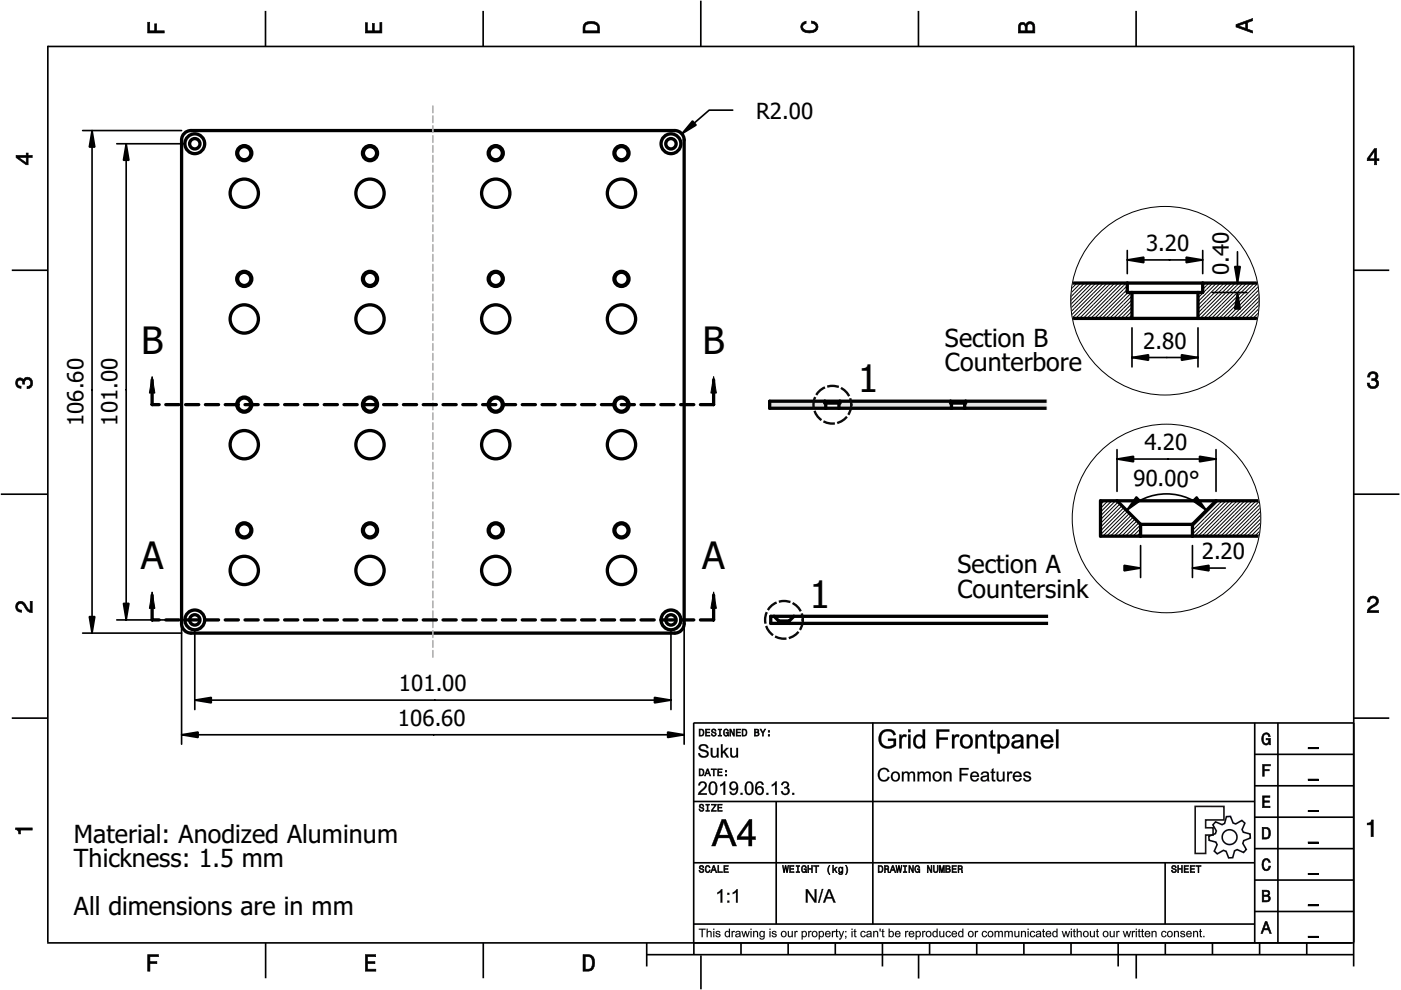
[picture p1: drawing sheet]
<svg xmlns="http://www.w3.org/2000/svg" width="297mm" height="210mm" viewBox="0 0 297 210" stroke-linecap="round" stroke-linejoin="round" font-family="sans-serif">
<defs><g id="words">
<g font-size="9.7">
<text x="29.9" y="75.1">B</text>
<text x="149" y="75.1">B</text>
<text x="181.9" y="83.2">1</text>
<text x="29.9" y="120.7">A</text>
<text x="148.9" y="120.7">A</text>
<text x="171.6" y="128.8">1</text>
</g>
<g font-size="6.4">
<text x="200.3" y="73.5">Section B</text>
<text x="200.3" y="78.6">Counterbore</text>
<text x="203" y="121.6">Section A</text>
<text x="203" y="126.7">Counters</text>
<text x="224" y="126.7">ink</text>
<text x="15.7" y="178.6">Material: Anodized Aluminum</text>
<text x="15.7" y="183.7">Thickness: 1.5 mm</text>
<text x="15.7" y="194">All dimensions are in mm</text>
</g>
<g font-size="5.7">
<text x="160.4" y="25.2">R2.00</text>
<text x="243" y="53.3">3.20</text>
<text x="260.5" y="58.4" transform="rotate(-90 260.5 58.4)">0.40</text>
<text x="242.4" y="74">2.80</text>
<text x="17.7" y="90.3" transform="rotate(-90 17.7 90.3)">106.60</text>
<text x="24.9" y="90.2" transform="rotate(-90 24.9 90.2)">101.00</text>
<text x="242.7" y="95.5">4.20</text>
<text x="240.2" y="103" transform="rotate(1 240.2 103)">90.00°</text>
<text x="254.8" y="118.6">2.20</text>
<text x="84.6" y="146.6">101.00</text>
<text x="84.4" y="153.9">106.60</text>
</g>
</g></defs>
<g fill="none" stroke="#000" stroke-width=".35">
<path d="M10.1 9.7v190.1M10.1 9.9h277M56.3 2.3v7.5M102.4 2.3v7.5M148.6 .1v9.8M194.7 2.3v7.5M240.9 2.3v7.5M287 9.7v195.2M2.5 57.3h7.5M287.1 57.3h7.4M.2 104.8h10M287 104.8h9.7"/>
<path d="M2.5 152.3h7.5M147 153.3h140.1M147.1 153.3v49.1M185.1 153.2v42.8M266 159.9h21M266 153.3v46.7M270.9 153.3v46.7M287.1 152.3h7.4M147 169.9h119M164.6 169.9v26M266 179.9h21M266 173.3h21"/>
<path d="M266 166.6h21M10 199.9h277.1M56.3 199.9v7.5M102.5 199.9v7.5M137.1 199.9v5M147 195.9h119M147 182.9h119M157.1 199.9v2.5M167.1 199.9v2.5M177.1 199.9v2.5M187.1 199.9v5M197.1 199.9v2.5"/>
<path d="M207.1 199.9v2.5M217.1 199.9v2.5M227.1 199.9v2.5M237.1 199.9v5M247 182.9v13M247.1 199.9v2.5M257.1 199.9v2.5M266 193.3h21M266 186.6h21M267.1 199.9v2.5M277.1 199.9v2.5M137.1 202.4h150"/>
<path d="M148.6 202.6v7.2M194.8 202.4v5.1M240.9 202.4v5.1"/>
</g>
<g fill="#000">
<path d="M31.3 4.7h.4v1.8h1.1v-1.4h.4v1.4h1.6v.5h-3.5z" fill-rule="evenodd"/>
<path d="M77.5 4.8h.4v1.7h1v-1.5h.5v1.5h1.1v-1.7h.5v2.2h-3.5z" fill-rule="evenodd"/>
<path d="M124.1 4.9a2.19 2.19 0 0 0-.5 2.1h3.5v-1.2a1.42 1.42 0 0 0-1.7-1.3zM124.3 5.2a2.14 2.14 0 0 1 2.3 .3l.1 1h-2.7l.1-1z" fill-rule="evenodd"/>
<path d="M170.1 4.9l.8-.4v.5a.7 .7 0 0 0-.7 .5 .7 .7 0 0 0 .3 .8 1.69 1.69 0 0 0 2.5-.6 .9 .9 0 0 0-.9-.8v-.5a1.24 1.24 0 0 1 1.3 1.1 1.24 1.24 0 0 1-1 1.4 2.22 2.22 0 0 1-2.5-.7l-.1-.5z" fill-rule="evenodd"/>
<path d="M216.1 5l-.2 .8v1.2h3.5v-1.3a.98 .98 0 0 0-.7-1.1 .98 .98 0 0 0-1.2 .6 .84 .84 0 0 0-1.4-.2zM216.4 5.3a.54 .54 0 0 1 .7-.1 .54 .54 0 0 1 .3 .6v.7h-1.1zM217.9 5.2a.62 .62 0 0 1 .7-.1 .62 .62 0 0 1 .4 .6v.8h-1.2z" fill-rule="evenodd"/>
<path d="M262.1 5.2v.5l3.5 1.3v-.5l-1.1-.3v-1.4l1.1-.4v-.5zM262.6 5.5l1.5-.6v1.1z" fill-rule="evenodd"/>
<path d="M3.4 32.9v.5l2.1 1.5h.5v-1.5h.8v-.5h-.8v-.5h-.4v.5zM4 33.4h1.6v1.1z" fill-rule="evenodd"/>
<path d="M291.4 31.5l-1.5 2.1v.5h1.5v.8h.5v-.8h.5v-.4h-.5v-2.2zM291.4 32.1v1.6h-1.1z" fill-rule="evenodd"/>
<path d="M3.6 80.4a.86 .86 0 0 1 1.4 .1 1.06 1.06 0 0 1 1.2-.5 1.06 1.06 0 0 1 .7 1.2 1.1 1.1 0 0 1-1.2 1.2v-.4a.71 .71 0 0 0 .8-1 .71 .71 0 0 0-1.3-.1v.6h-.4a.61 .61 0 0 0-.3-.8 .61 .61 0 0 0-.8 .2 .61 .61 0 0 0 .2 .8l.6 .2v.4a1.15 1.15 0 0 1-1.2-.6 1.15 1.15 0 0 1 .3-1.3z" fill-rule="evenodd"/>
<path d="M290.3 79.1a1.08 1.08 0 0 1 1.3-.2 1.08 1.08 0 0 1 .5 1.3l-.4 .2a1.06 1.06 0 0 1 .6 1.3 1.06 1.06 0 0 1-1.2 .7 1.1 1.1 0 0 1-1.2-1.2h.4a.71 .71 0 0 0 1 .8 .71 .71 0 0 0 .1-1.3h-.6v-.4a.61 .61 0 0 0 .8-.3 .61 .61 0 0 0-.2-.8 .61 .61 0 0 0-.8 .2l-.2 .5h-.4z" fill-rule="evenodd"/>
<path d="M3.6 127.8a1.22 1.22 0 0 1 2 .7l.4 .6 .4 .3v-1.9h.4v2.4a1.8 1.8 0 0 1-1.7-1.4 .71 .71 0 0 0-.9-.5 .71 .71 0 0 0-.5 .8 .71 .71 0 0 0 .9 .6v.4a1.18 1.18 0 0 1-1.2-.6 1.18 1.18 0 0 1 .2-1.4z" fill-rule="evenodd"/>
<path d="M290.3 126.7a1.18 1.18 0 0 1 1.9 .3 1.18 1.18 0 0 1-1 1.7l-.5 .3-.3 .5h1.9v.4h-2.4a1.8 1.8 0 0 1 1.4-1.7 .71 .71 0 0 0 .5-.9 .71 .71 0 0 0-.9-.5 .71 .71 0 0 0-.5 .8h-.4z" fill-rule="evenodd"/>
<path d="M148.2 154.6v1.5h.5a.77 .77 0 0 0 .6-.8 .77 .77 0 0 0-.6-.7zM148.4 154.8a.58 .58 0 0 1 .7 .5 .58 .58 0 0 1-.7 .6zM149.6 154.6v1.5h.9v-.2h-.7v-.5h.6v-.2h-.6v-.4h.7v-.2zM151 154.7a.53 .53 0 0 0 0 .6 .53 .53 0 0 0 .6 .2 .32 .32 0 0 1-.3 .5 .32 .32 0 0 1-.3-.4h-.2a.5 .5 0 0 0 .7 .5 .5 .5 0 0 0 .1-.8l-.4-.1a.28 .28 0 0 1-.1-.4 .28 .28 0 0 1 .4-.1 .28 .28 0 0 1 .1 .3h.2a.51 .51 0 0 0-.3-.4 .51 .51 0 0 0-.5 .1zM152.3 154.6v.2h.2v1.1h-.2v.2h.7v-.2h-.3v-1.1h.3v-.2zM153.5 154.7a.81 .81 0 0 0 .5 1.4l.3-.2 .2 .2v-.8h-.6v.1h.4l-.2 .5a.6 .6 0 0 1-.5-.6 .6 .6 0 0 1 .4-.6l.2 .3h.2l-.1-.3a.53 .53 0 0 0-.8 0zM154.7 154.6v1.5h.2v-1.3l.6 1.3h.2v-1.5h-.2v1.2l-.5-1.2zM156.1 154.6v1.5h.9v-.2h-.7v-.5h.6v-.2h-.6v-.4h.7v-.2zM157.3 154.6v1.5h.5a.77 .77 0 0 0 .6-.8 .77 .77 0 0 0-.6-.7zM157.5 154.8a.58 .58 0 0 1 .7 .5 .58 .58 0 0 1-.7 .6zM159.9 154.6v1.5h.6a.42 .42 0 0 0 .5-.3 .42 .42 0 0 0-.3-.5l.2-.2-.1-.4zM160.1 154.8h.3a.23 .23 0 0 1 .3 .2 .23 .23 0 0 1-.3 .2h-.3zM160.1 155.4h.4a.26 .26 0 0 1 .3 .2 .26 .26 0 0 1-.3 .3h-.4zM161.1 154.6l.5 .9v.6h.2v-.6l.5-.9h-.2l-.4 .7-.3-.7zM162.9 155.8v.3h.3v-.3zM162.9 154.9v.3h.3v-.3z" fill-rule="evenodd"/>
<path d="M267.8 155.7a.85 .85 0 0 1 .9-.3 .85 .85 0 0 1 .6 .8h-.3l-.1-.3a.49 .49 0 0 0-.4-.3 .49 .49 0 0 0-.5 .3 1.2 1.2 0 0 0 .4 1.8 .66 .66 0 0 0 .6-.8h-.6v-.3h.9v1.3h-.1l-.1-.3-.3 .3a.85 .85 0 0 1-1.2-.7v-1.1z" fill-rule="evenodd"/>
<path d="M3.3 175.5h3.5v.5h-2.5v.8h-.3a.77 .77 0 0 0-.7-.9z" fill-rule="evenodd"/>
<path d="M148.4 170.6a.53 .53 0 0 0 0 .6 .53 .53 0 0 0 .6 .2 .32 .32 0 0 1-.3 .5 .32 .32 0 0 1-.3-.4h-.2a.5 .5 0 0 0 .7 .6 .5 .5 0 0 0 .1-.9l-.4-.1a.28 .28 0 0 1-.1-.4 .28 .28 0 0 1 .4-.1 .28 .28 0 0 1 .1 .4h.2a.51 .51 0 0 0-.3-.5 .51 .51 0 0 0-.5 .1zM149.7 170.5v.2h.2v1.1h-.2v.2h.7v-.2h-.3v-1.1h.3v-.2zM150.8 170.5v.2h.8l-.8 1.3h1.1v-.2h-.9l.9-1.3zM152.2 170.5v1.5h.9v-.2h-.7v-.5h.6v-.2h-.6v-.4h.7v-.2z" fill-rule="evenodd"/>
<path d="M148.2 163v1.5h.5a.77 .77 0 0 0 .6-.7 .77 .77 0 0 0-.6-.8zM148.4 163.2a.57 .57 0 0 1 .7 .6 .57 .57 0 0 1-.7 .5zM149.9 163l-.5 1.5h.2l.1-.4h.6l.2 .4h.2l-.6-1.5zM150 163.2l.3 .7h-.5zM150.8 163v.2h.4v1.3h.2v-1.3h.5v-.2zM152.2 163v1.5h.9v-.2h-.7v-.5h.6v-.2h-.6v-.4h.7v-.2zM153.8 164.2v.3h.3v-.3zM153.8 163.4v.3h.3v-.3z" fill-rule="evenodd"/>
<path d="M267.7 168.7h1.5v.3h-1.2v.8h1.1v.3h-1.1v.8h1.3v.3h-1.6z" fill-rule="evenodd"/>
<path d="M267.7 162.1h1.6v.3h-1.3v.7h1.1v.3h-1.1v1.2h-.3z" fill-rule="evenodd"/>
<path d="M267.6 175.4v2.5h.8a1.37 1.37 0 0 0 .7-2.2 1.56 1.56 0 0 0-1.5-.3zM267.9 175.7a.98 .98 0 0 1 1.2 .7 .98 .98 0 0 1-.7 1.2h-.5z" fill-rule="evenodd"/>
<path d="M289.9 174.5a.77 .77 0 0 0 .9-.6h.4v3.5h-.5v-2.5h-.8z" fill-rule="evenodd"/>
<path d="M148.4 183.6a.53 .53 0 0 0 0 .6 .53 .53 0 0 0 .6 .2 .32 .32 0 0 1-.3 .5 .32 .32 0 0 1-.3-.4h-.2a.5 .5 0 0 0 .7 .6 .5 .5 0 0 0 .1-.9l-.4-.1a.28 .28 0 0 1-.1-.4 .28 .28 0 0 1 .4-.1 .28 .28 0 0 1 .1 .4h.2a.51 .51 0 0 0-.3-.5 .51 .51 0 0 0-.5 .1zM149.6 183.7l-.1 .2a.67 .67 0 0 0 .1 .9 .67 .67 0 0 0 .8 .1l.2-.4h-.2l-.2 .3a.6 .6 0 0 1-.5-.5 .6 .6 0 0 1 .4-.6l.3 .3h.2l-.2-.4a.5 .5 0 0 0-.8 .1zM151.2 183.5l-.5 1.5h.2l.1-.4h.6l.2 .4h.2l-.6-1.5zM151.3 183.7l.3 .7h-.5zM152.2 183.5v1.5h1v-.2h-.8v-1.3zM153.5 183.5v1.5h.9v-.2h-.7v-.5h.6v-.2h-.6v-.4h.7v-.2z" fill-rule="evenodd"/>
<path d="M165.9 183.5l.3 1.5h.1l.3-1.3 .2 1.3h.2l.2-1.5h-.1l-.2 1.3-.2-1.3h-.2l-.2 1.3-.2-1.3zM167.4 183.5v1.5h1v-.2h-.8v-.5h.7v-.2h-.7v-.4h.7v-.2zM168.8 183.5v.2h.3v1.1h-.3v.2h.7v-.2h-.2v-1.1h.2v-.2zM170.1 183.7a.82 .82 0 0 0 .5 1.3l.3-.2 .1 .2v-.8h-.5v.2h.3l-.2 .4a.6 .6 0 0 1-.5-.5 .6 .6 0 0 1 .5-.6l.2 .3h.2l-.2-.4a.53 .53 0 0 0-.7 .1zM171.3 183.5v1.5h.2v-.7h.6v.7h.2v-1.5h-.2v.6h-.6v-.6zM172.5 183.5v.2h.5v1.3h.2v-1.3h.4v-.2zM175.8 183.5a1.35 1.35 0 0 0 .2 1.9 1.84 1.84 0 0 1 0-1.9zM176.5 183.5v1.5h.2v-.4l.2-.2 .4 .6h.2l-.4-.7 .4-.5h-.2l-.6 .6v-.9zM177.9 184a.59 .59 0 0 0-.2 .7 .59 .59 0 0 0 .7 .3l.1-.2a.31 .31 0 0 1-.1 .5 .31 .31 0 0 1-.4-.2h-.2a.47 .47 0 0 0 .5 .4 .47 .47 0 0 0 .4-.5v-1.2h-.2v.2l-.3-.2zM178 184.1l.1-.1a.42 .42 0 0 1 .4 .4 .42 .42 0 0 1-.4 .5l-.1-.3zM179.3 183.5a1.85 1.85 0 0 1 0 1.9 1.22 1.22 0 0 0 0-1.9z" fill-rule="evenodd"/>
<path d="M186.2 183.5v1.5h.5a.77 .77 0 0 0 .6-.7 .77 .77 0 0 0-.6-.8zM186.4 183.7a.58 .58 0 0 1 .6 .6 .58 .58 0 0 1-.6 .5zM187.5 183.5v1.5h.2v-.6a.45 .45 0 0 1 .5 .1 .45 .45 0 0 1 .1 .5h.2l-.2-.7a.42 .42 0 0 0 .1-.5 .42 .42 0 0 0-.4-.3zM187.7 183.7h.2a.26 .26 0 0 1 .4 .3 .26 .26 0 0 1-.4 .2h-.2zM189.2 183.5l-.6 1.5h.2l.2-.4h.6l.1 .4h.2l-.5-1.5zM189.3 183.7l.2 .7h-.4zM189.9 183.5l.3 1.5h.2l.2-1.3 .2 1.3h.2l.3-1.5h-.2l-.2 1.3-.2-1.3h-.2l-.2 1.3-.2-1.3zM191.5 183.5v.2h.3v1.1h-.3v.2h.8v-.2h-.3v-1.1h.3v-.2zM192.7 183.5v1.5h.2v-1.2l.5 1.2h.3v-1.5h-.2v1.2l-.6-1.2zM194.1 183.7a.81 .81 0 0 0 .5 1.3l.3-.2 .1 .2v-.8h-.5v.2h.3l-.2 .4a.6 .6 0 0 1-.5-.5 .6 .6 0 0 1 .5-.6l.2 .3h.2l-.2-.4a.53 .53 0 0 0-.7 .1zM196.6 183.5v1.5h.2v-1.2l.6 1.2h.2v-1.5h-.2v1.2l-.6-1.2zM197.9 183.5v.9a.52 .52 0 0 0 .5 .6 .52 .52 0 0 0 .5-.6v-.9h-.2v.9a.33 .33 0 0 1-.3 .5 .33 .33 0 0 1-.3-.5v-.9zM199.2 183.5v1.5h.1v-1.4l.3 1.4h.2l.3-1.4v1.4h.1v-1.5h-.2l-.3 1.3-.3-1.3zM200.5 183.5v1.5h.6a.42 .42 0 0 0 .4-.3 .42 .42 0 0 0-.2-.5l.2-.2-.1-.4zM200.7 183.7h.3a.23 .23 0 0 1 .3 .2 .23 .23 0 0 1-.3 .2h-.3zM200.7 184.3h.3a.26 .26 0 0 1 .3 .3 .26 .26 0 0 1-.3 .2h-.3zM201.8 183.5v1.5h1v-.2h-.8v-.5h.7v-.2h-.7v-.4h.8v-.2zM203.1 183.5v1.5h.2v-.6a.45 .45 0 0 1 .5 .1 .45 .45 0 0 1 .1 .5h.2l-.2-.7a.42 .42 0 0 0 .1-.5 .42 .42 0 0 0-.4-.3zM203.3 183.7h.3a.26 .26 0 0 1 .3 .3 .26 .26 0 0 1-.4 .2h-.2z" fill-rule="evenodd"/>
<path d="M248.5 183.6a.53 .53 0 0 0 0 .6 .53 .53 0 0 0 .6 .2 .32 .32 0 0 1-.2 .5 .32 .32 0 0 1-.3-.4h-.2a.5 .5 0 0 0 .6 .6 .5 .5 0 0 0 .2-.9l-.4-.1a.28 .28 0 0 1-.1-.4 .28 .28 0 0 1 .3-.1 .28 .28 0 0 1 .2 .4h.2a.51 .51 0 0 0-.3-.5 .51 .51 0 0 0-.6 .1zM249.7 183.5v1.5h.2v-.7h.6v.7h.2v-1.5h-.2v.6h-.6v-.6zM251 183.5v1.5h1v-.2h-.8v-.5h.7v-.2h-.7v-.4h.8v-.2zM252.3 183.5v1.5h1v-.2h-.8v-.5h.7v-.2h-.7v-.4h.8v-.2zM253.5 183.5v.2h.5v1.3h.2v-1.3h.5v-.2z" fill-rule="evenodd"/>
<path d="M268.3 195.4l-1 2.5h.4l.2-.7h1l.3 .7h.3l-.9-2.5zM268.4 195.8l.4 1.1h-.7z" fill-rule="evenodd"/>
<path d="M267.6 188.7v2.5h1a.7 .7 0 0 0 .7-.5 .7 .7 0 0 0-.4-.8 .61 .61 0 0 0 .3-.8 .61 .61 0 0 0-.7-.4zM267.9 189h.6a.38 .38 0 0 1 .4 .4 .38 .38 0 0 1-.5 .4h-.5zM267.9 190.1h.6a.44 .44 0 0 1 .5 .4 .44 .44 0 0 1-.5 .4h-.6z" fill-rule="evenodd"/>
<path d="M267.8 182.3a.85 .85 0 0 1 .9-.3 .85 .85 0 0 1 .6 .8h-.3l-.1-.2a.47 .47 0 0 0-.4-.3 .47 .47 0 0 0-.4 .3 1.21 1.21 0 0 0 .4 1.7 .64 .64 0 0 0 .5-.7h.4a.89 .89 0 0 1-.8 1 .89 .89 0 0 1-1-.7v-1.1z" fill-rule="evenodd"/>
<path d="M31.3 202.4h2.3v.4h-1.8v1.1h1.5v.4h-1.5v1.6h-.5z" fill-rule="evenodd"/>
<path d="M77.5 202.4h2.1v.4h-1.7v1.1h1.6v.4h-1.6v1.2h1.8v.4h-2.2z" fill-rule="evenodd"/>
<path d="M123.6 202.4v3.5h1.2a1.42 1.42 0 0 0 1.3-1.7 1.38 1.38 0 0 0-1.3-1.8zM124.1 202.8l1 .1a1.89 1.89 0 0 1 0 2.5l-1 .1z" fill-rule="evenodd"/>
</g>
<g fill="#000">
<path d="M31.3 4.7v2.3h3.5v-.5l-1.7 .1 .1-1.5h-.4l.1 1.5h-1.2v-1.9zM31.3 4.7h.5l-.1 1.8h1.1l-.1-1.5h.6l-.1 1.5h1.7v.6h-3.6z"/>
<path d="M77.5 4.8v2.2h3.5v-2.2h-.5l.1 1.8h-1.3v-1.6h-.4l.1 1.6h-1.2l.1-1.8zM77.4 4.8h.6l-.1 1.7h1v-1.6h.5v1.6h1.1v-1.8h.5v2.4h-3.6z"/>
<path d="M124.1 4.9l-.5 .6v1.5h3.5l-.1-1.7-.3-.4-1.3-.4zM124 4.8l.6-.3h.8l.7 .1 .6 .2 .4 .5 .1 1.8h-3.7l.1-1.6zM124.3 5.2l1.1-.2 1 .2 .3 .3 .1 1.1h-2.8v-1.1zM124.3 5.2l-.2 .3-.1 1h2.7l-.1-1-.2-.3-1-.2z"/>
<path d="M170.1 4.9l-.3 .8 .1 .5 .3 .4 .6 .3h1.6l.6-.3 .3-.4 .2-.5-.1-.5-.8-.6-.5-.2v.5l.7 .2 .3 .6-.1 .4-.8 .4h-1.2l-.5-.2-.3-.2v-.7l.4-.4h.3v-.5zM170 4.9l1-.5v.6l-.4 .1-.4 .4 .1 .5 .7 .5h1.2l.5-.2 .3-.6-.2-.5-.8-.2v-.6l.7 .1 .7 .7 .1 .5-.1 .6-.4 .4-.6 .3h-1.6l-.6-.3-.4-.4-.1-.6z"/>
<path d="M216.1 5l-.2 .8v1.2h3.5l-.1-1.8-.5-.6h-.4l-.6 .1-.3 .6-.5-.5h-.6zM216.1 4.9l.3-.2h.6l.5 .5 .1-.3 .4-.3h.8l.6 .6 .1 1.9h-3.7v-1.4zM216.4 5.3l.4-.2 .5 .2 .1 1.3h-1.1zM216.4 5.3l-.1 1.2h1.1l-.2-1.1-.4-.2zM217.9 5.2l.5-.2 .5 .2 .2 1.4h-1.4zM217.9 5.2l-.1 1.3h1.2l-.2-1.3-.4-.1z"/>
<path d="M262.1 5.2v.5l3.5 1.3v-.5l-1.1-.3v-1.5l1.1-.3v-.5zM262 5.2l3.6-1.4v.6l-1.1 .4v1.4l1.1 .3v.6l-3.6-1.3zM262.4 5.5l1.8-.7v1.3zM262.6 5.4l1.5 .6v-1.1l-1.5 .6z"/>
<path d="M3.4 32.9v.5l2.1 1.5h.5l-.1-1.6 .9 .1v-.5l-.9 .1 .1-.6h-.4v.6zM3.3 32.9h2.3l-.1-.5h.5v.5h.9v.6l-.9-.1v1.6h-.5l-2.2-1.6zM3.8 33.3h1.8v1.3zM4 33.3l1.6 1.2v-1.1l-1.6 .1z"/>
<path d="M291.4 31.5l-1.5 2.1v.5l1.6-.1-.1 .9h.5l-.1-.9 .6 .1v-.4h-.6l.1-2.2zM291.4 31.4h.5v2.3l.5-.1v.5h-.5v.9h-.6l.1-.9h-1.6v-.5zM291.5 31.9v1.8h-1.3zM291.3 32.1h.2l-1.1 1.6-.1-.1 1.1 .1z"/>
<path d="M3.6 80.4l-.3 .8 .1 .5 .6 .6h.5v-.4l-.6-.1-.2-.6 .1-.5 .5-.2 .4 .2 .1 .8h.4v-.6l.3-.5 .6 .1 .3 .1 .1 .3v.6l-.4 .5h-.4v.4l.6-.1 .5-.6v-1l-.5-.6-.8-.1-.4 .3-.1 .4-.3-.5-.5-.1zM3.5 80.3l.8-.3 .4 .2 .3 .3v-.2l.5-.4 .8 .1 .6 .7v1l-.6 .7-.6 .1v-.6h.4l.4-.4-.2-.8-.7-.2-.4 .4 .1 .6h-.6v-.7l-.4-.2-.4 .2-.2 .4 .2 .5 .6 .1v.6l-.6-.1-.6-.6-.1-.5z"/>
<path d="M290.3 79.1l-.3 .8h.4v-.3l.4-.4 .8 .1 .1 .7-.4 .3h-.5v.4l.9 .1 .2 .5-.2 .6-.3 .1h-.7l-.2-.2-.2-.6h-.4l.1 .5 .6 .6h1l.4-.2 .3-.8-.1-.5-.6-.4 .5-.2v-.9l-.6-.4-.4-.1zM290.2 79l.9-.3 .8 .3 .3 .3-.1 .9-.4 .2 .5 .3 .2 .6-.4 .9-.4 .2h-1.1l-.6-.6-.1-.6h.6l.1 .6 .6 .2 .5-.2 .2-.5-.2-.5-.5-.1-.3 .1v-.6l.5 .1 .4-.3-.2-.7h-.7l-.4 .3 .1 .4h-.6l.1-.6z"/>
<path d="M3.6 127.8l-.3 .8 .3 .9 1 .3v-.4l-.7-.2-.2-.5 .2-.6 .4-.2 .7 .3 .9 1.4 .9 .3v-2.4h-.4l.1 2-.6-.4-.9-1.4-.6-.2zM3.5 127.8l.8-.4 .7 .2 1 1.5 .4 .3-.1-2h.6v2.6l-1-.3-1-1.4-.6-.3-.4 .2-.2 .5 .2 .5 .7 .1v.6l-.6-.1-.4-.3-.4-.9z"/>
<path d="M290.3 126.7l-.3 .9h.4l.1-.6 .6-.3 .6 .2 .2 .5-.3 .7-1.5 .9-.2 .9h2.4v-.4h-2l.3-.5 1.3-.7 .4-.9-.1-.4-.6-.6-1 .1zM290.2 126.6l.9-.3 .9 .3 .3 .4v.4l-.2 .7-1.4 .9-.3 .5 1.9-.1v.6h-2.5l.3-1.1 1.4-.9 .3-.6-.2-.4-.5-.2-.5 .2-.1 .7h-.6l.1-.7z"/>
<path d="M148.3 158a1.12 1.12 0 0 1 1.9 .6l-.4 .1a.65 .65 0 0 0-.6-.6 .65 .65 0 0 0-.6 .5l.3 .3a1.15 1.15 0 0 1 1.4 1.1 1.19 1.19 0 0 1-1.3 .7 1.19 1.19 0 0 1-1-1l.4-.1a.75 .75 0 0 0 .7 .7 .75 .75 0 0 0 .8-.6l-.3-.2-1.1-.4a.67 .67 0 0 1-.2-1.1zM148.4 158a.75 .75 0 0 0-.1 .9 .75 .75 0 0 0 .8 .4l.5 .2a.49 .49 0 0 1 .3 .6 .49 .49 0 0 1-.7 .2 .7 .7 0 0 1-.8-.6h-.4a1.13 1.13 0 0 0 1.1 .9 1.13 1.13 0 0 0 1.1-.8l-.1-.4-.3-.3-1.2-.3a.62 .62 0 0 1 .4-.8 .62 .62 0 0 1 .7 .3l.1 .3h.4a1.07 1.07 0 0 0-1.8-.6zM150.7 158.6h.4v1.5a.5 .5 0 0 0 .6 .2 .5 .5 0 0 0 .3-.6v-1.1h.4v2h-.4v-.3a.73 .73 0 0 1-.7 .4 .73 .73 0 0 1-.6-.5zM150.7 158.6v1.2a.7 .7 0 0 0 .5 .8 .7 .7 0 0 0 .9-.4l-.1 .4h.3v-2h-.3v1.1a.54 .54 0 0 1-.4 .7 .54 .54 0 0 1-.6-.7l.1-1.1zM152.8 157.8h.4v1.6l.8-.8h.5l-.8 .7 .9 1.3h-.5l-.7-1-.2 .2v.8h-.4zM152.9 157.8v2.8h.3v-.8l.3-.3 .6 1.1h.4l-.8-1.3 .8-.7h-.5l-.8 .9v-1.7zM154.8 158.6h.4v1.5a.5 .5 0 0 0 .6 .2 .5 .5 0 0 0 .3-.6v-1.1h.4v2h-.4l.1-.3a.73 .73 0 0 1-.8 .4 .73 .73 0 0 1-.6-.5zM154.8 158.6l.1 1.2a.7 .7 0 0 0 .5 .8 .7 .7 0 0 0 .8-.4v.4h.3v-2h-.4l.1 1.1a.54 .54 0 0 1-.5 .7 .54 .54 0 0 1-.6-.7l.1-1.1z"/>
<path d="M148.4 158a1.09 1.09 0 0 1 1.8 .6h-.4a.66 .66 0 0 0-.6-.5 .66 .66 0 0 0-.7 .5l.4 .3a1.13 1.13 0 0 1 1.3 1.1 1.16 1.16 0 0 1-1.1 .6 1.16 1.16 0 0 1-1.1-.9h.4a.76 .76 0 0 0 .7 .6 .76 .76 0 0 0 .8-.6l-.4-.3a1.03 1.03 0 0 1-1.2-1.3zM150.7 158.6h.4v1.1a.51 .51 0 0 0 .5 .7 .51 .51 0 0 0 .4-.7v-1.1h.3v2h-.3v-.3a.72 .72 0 0 1-.8 .3 .72 .72 0 0 1-.5-.8zM152.9 157.8h.3v1.6l.8-.8h.5l-.8 .7 .8 1.3h-.4l-.7-1-.2 .2v.8h-.3zM154.8 158.6h.4v1.1a.51 .51 0 0 0 .5 .7 .51 .51 0 0 0 .4-.7v-1.1h.4v2h-.3v-.3a.72 .72 0 0 1-.9 .3 .72 .72 0 0 1-.5-.8z"/>
<path d="M148.2 154.6v1.5l.8-.1 .2-.4v-.7l-.3-.3zM148.2 154.5h.7l.4 .3v.9l-.3 .4h-.8zM148.4 154.7l.6 .1 .1 .8-.2 .3-.5 .1zM148.4 154.8v1.1h.5l.1-.3v-.7zM149.6 154.6v1.5h.9v-.2l-.8 .1v-.7h.7v-.1l-.7 .1v-.6l.8 .1v-.2zM149.5 154.5h1.1v.3h-.8v.4l.7-.1v.4l-.7-.1v.5l.8-.1v.3h-1.1zM151 154.7l-.2 .3 .1 .3 .7 .1 .1 .3-.2 .3-.5-.1v-.3h-.2v.2l.3 .3h.5l.2-.3v-.3l-.7-.3-.1-.3 .2-.2h.4v.3h.2v-.2l-.3-.2zM150.9 154.6l.7-.1 .3 .3v.3h-.3l-.1-.3-.2-.1-.3 .3 .1 .1 .8 .3v.5l-.3 .2h-.5l-.3-.3-.1-.3h.3l.1 .3 .2 .1 .4-.2-.9-.5zM152.3 154.6v.2l.3-.1v1.3l-.3-.1v.2h.7v-.2l-.3 .1v-1.3l.3 .1v-.2zM152.2 154.5h.9v.3h-.4v1.1l.4-.1v.3h-.9v-.3h.3v-1h-.3zM153.5 154.7l-.1 .6 .1 .6 .5 .2 .4-.4 .1 .4v-.8h-.6v.1h.4l-.2 .6-.4-.1-.2-.3 .1-.8 .5-.1 .1 .3h.2l-.1-.3-.4-.2zM153.5 154.7l.4-.2 .4 .1 .2 .5h-.3l-.1-.3-.3-.1-.2 .4v.5l.2 .3h.3l.2-.5-.4 .1v-.3h.6v.9h-.2v-.2l-.4 .3-.4-.3-.2-.6zM154.7 154.6v1.5h.2v-1.3h.1l.5 1.3h.2v-1.5h-.2l.1 1.2h-.1l-.5-1.2zM154.7 154.5h.3l.5 1.3v-1.3h.3v1.6h-.4l-.5-1.3 .1 1.3h-.3zM156.1 154.6v1.5h.9v-.2l-.8 .1v-.7h.7v-.1l-.7 .1v-.6l.8 .1v-.2zM156 154.5h1.1v.3h-.8v.4l.7-.1v.4l-.7-.1v.5l.8-.1v.3h-1.1zM157.3 154.6v1.5l.8-.1 .2-.4v-.7l-.3-.3zM157.3 154.5h.7l.4 .3v.9l-.3 .4h-.8zM157.5 154.7l.6 .1 .1 .8-.2 .3-.5 .1zM157.5 154.8v1.1h.5l.2-.3-.1-.7zM159.9 154.6v1.5l.8-.1 .2-.2 .1-.3-.4-.2 .3-.2v-.3l-.2-.2zM159.9 154.5h.8l.2 .3v.4l-.2 .1 .3 .2-.1 .5-1 .1zM160.1 154.7h.5a.28 .28 0 0 1 .2 .3 .28 .28 0 0 1-.2 .2l-.5 .1zM160.1 154.8v.4l.6-.1-.1-.3zM160.1 155.3l.6 .1v.5l-.6 .1zM160.1 155.4v.5l.6-.1v-.4zM161.1 154.6l.6 .9-.1 .6h.2v-.6l.5-.9h-.2l-.4 .8-.3-.8zM161 154.5h.4l.3 .8 .4-.8h.3l-.6 1 .1 .6h-.3v-.6zM162.9 155.8v.3h.3v-.3zM162.8 155.7h.4v.4h-.4zM162.9 154.9v.3h.3v-.3zM162.8 154.8h.4v.5h-.4z"/>
<path d="M186.8 155.1a1.86 1.86 0 0 1 3.1 .7l-.5 .1a1.33 1.33 0 0 0-1.2-.8 1.33 1.33 0 0 0-1.2 .7 2.11 2.11 0 0 0 .3 2.1 1.82 1.82 0 0 0 2.1-.1v-.7h-1.2v-.5h1.8v1.5a2.19 2.19 0 0 1-3.1 .1 2.19 2.19 0 0 1-.1-3.1zM186.8 155.2a2.13 2.13 0 0 0 .1 3 2.13 2.13 0 0 0 3.1-.1v-1.5h-1.7v.5h1.2v.7a1.64 1.64 0 0 1-2.2 .1 1.64 1.64 0 0 1-.3-2.2 1.36 1.36 0 0 1 1.3-.7 1.36 1.36 0 0 1 1.2 .9l.4-.1a1.84 1.84 0 0 0-3.1-.6zM190.7 155.7h.4v.5a.68 .68 0 0 1 1.2-.3l-.2 .5a.54 .54 0 0 0-.8 .2l-.1 2.1h-.5zM190.7 155.8v2.9h.5l-.1-1.6a.65 .65 0 0 1 .2-.7 .65 .65 0 0 1 .8-.1l.1-.4a.71 .71 0 0 0-1.1 .4v-.5zM192.5 154.6h.6v.7h-.6zM192.5 154.7v.5h.5v-.5zM192.5 155.7h.6v3h-.6zM192.5 155.8v2.9h.5v-2.9zM194 156a1.05 1.05 0 0 1 1.6 .1v-1.5h.6v4.1h-.6l.1-.4a1.02 1.02 0 0 1-1.7 .1 1.91 1.91 0 0 1 0-2.4zM194 156a1.52 1.52 0 0 0-.3 1.7 1.52 1.52 0 0 0 1.5 .9l.5-.4v.5h.4v-4h-.5l.1 1.5a1.04 1.04 0 0 0-1.7-.2zM194.4 156.4a1.23 1.23 0 0 0 .5 1.9 1.15 1.15 0 0 0 .7-1.1 1.15 1.15 0 0 0-.7-1.1zM194.3 156.4a.84 .84 0 0 1 1.1-.2 .84 .84 0 0 1 .3 1.1 .85 .85 0 0 1-.8 1 .85 .85 0 0 1-.8-1.1zM198.5 154.6h2.8v.6l-2.2-.1v1.3l1.9-.1v.6l-1.9-.1v1.9h-.6zM198.6 154.7v4h.5v-1.9h1.9v-.4h-1.9v-1.3h2.2v-.4zM201.8 155.7h.5v.5a.68 .68 0 0 1 1.2-.3l-.2 .5a.54 .54 0 0 0-.9 .2v2.1h-.6zM201.9 155.8v2.9h.4v-1.6a.65 .65 0 0 1 .2-.7 .65 .65 0 0 1 .8-.1l.1-.4a.71 .71 0 0 0-1.1 .4v-.5zM204 156a1.5 1.5 0 0 1 2.3 1 1.5 1.5 0 0 1-2 1.7 1.71 1.71 0 0 1-.3-2.7zM204 156a1.52 1.52 0 0 0-.3 1.9 1.52 1.52 0 0 0 1.7 .7 1.48 1.48 0 0 0 .7-2.1 1.48 1.48 0 0 0-2.1-.5zM204.3 156.4a1.08 1.08 0 0 0-.2 1.2 1.08 1.08 0 0 0 1 .7 1.1 1.1 0 0 0 .6-1.3 1.1 1.1 0 0 0-1-.8zM204.3 156.4a.96 .96 0 0 1 1.2-.1 .96 .96 0 0 1 .2 1.2 .89 .89 0 0 1-1 .8 .89 .89 0 0 1-.7-1.1zM206.8 155.7h.5v.5a1.05 1.05 0 0 1 1.2-.5 1.05 1.05 0 0 1 .7 1.2v1.8h-.5v-1.8a.69 .69 0 0 0-.8-.8 .69 .69 0 0 0-.6 1v1.6h-.5zM206.8 155.8v2.9h.5v-1.6a.74 .74 0 0 1 .6-1 .74 .74 0 0 1 .8 .8v1.8h.5l-.1-2.3a1.05 1.05 0 0 0-.9-.7 1.05 1.05 0 0 0-1 .6l.1-.5zM210 155l.5-.3v1.1l.5-.1v.5l-.5-.1v1.7a.31 .31 0 0 0 .1 .4 .31 .31 0 0 0 .4 0l.1 .5a.77 .77 0 0 1-.8-.1 .77 .77 0 0 1-.3-.8v-1.7l-.4 .1v-.5l.4 .1zM210 155v.8h-.3v.3h.3v1.7a.69 .69 0 0 0 .3 .8 .69 .69 0 0 0 .8 0l-.1-.4a.36 .36 0 0 1-.4 0 .36 .36 0 0 1-.1-.4v-1.7h.5v-.3h-.5v-1.1zM211.5 155.7h.5v.4a1.12 1.12 0 0 1 1.1-.4 1.12 1.12 0 0 1 .9 1 1.41 1.41 0 0 1-.2 1.5 1.41 1.41 0 0 1-1.5 .4l-.3-.2v1.4h-.5zM211.5 155.8v4h.5v-1.5a1.18 1.18 0 0 0 1.4 .2 1.18 1.18 0 0 0 .6-1.3 1.16 1.16 0 0 0-.6-1.4 1.16 1.16 0 0 0-1.5 .4l.1-.4zM212.2 156.4a1.2 1.2 0 0 0 .5 1.9 1.17 1.17 0 0 0 .8-1.1 1.17 1.17 0 0 0-.8-1.1zM212.2 156.4a.81 .81 0 0 1 1-.2 .81 .81 0 0 1 .3 1 .86 .86 0 0 1-.7 1.1 .86 .86 0 0 1-.9-1.1zM214.8 156a1.32 1.32 0 0 1 2.2 .4v1.7l.2 .6h-.6l-.1-.4a1.27 1.27 0 0 1-2.1-.2 1.21 1.21 0 0 1 1.5-1.2l.6-.1a.74 .74 0 0 0-.7-.7 .74 .74 0 0 0-.8 .6l-.5-.1zM214.9 156l-.4 .6 .5 .1a.77 .77 0 0 1 .5-.6 .77 .77 0 0 1 .8 .2l.2 .5-1.3 .3a.86 .86 0 0 0-.7 1.2 .86 .86 0 0 0 1.3 .4l.7-.5 .1 .5h.5l-.2-.6v-1.8a1.36 1.36 0 0 0-2-.3zM215.1 157.6a.51 .51 0 0 0 .1 .7 .51 .51 0 0 0 .7 0l.5-.4 .1-.7zM215.1 157.5l1.4-.3a.9 .9 0 0 1-.4 1 .9 .9 0 0 1-1.1-.1zM217.7 155.7h.5v.5a1.05 1.05 0 0 1 1.2-.5 1.05 1.05 0 0 1 .7 1.2v1.8h-.6v-1.8a.69 .69 0 0 0-.7-.8 .69 .69 0 0 0-.6 1v1.6h-.5zM217.7 155.8v2.9h.5v-1.6a.74 .74 0 0 1 .6-1 .74 .74 0 0 1 .8 .8v1.8h.5l-.1-2.3a1.05 1.05 0 0 0-.9-.7 1.05 1.05 0 0 0-1 .6l.1-.5zM221 156.1a1.37 1.37 0 0 1 1.7-.3 1.37 1.37 0 0 1 .6 1.6l-2.1-.1a.83 .83 0 0 0 .6 1 .83 .83 0 0 0 1-.6l.5 .1a1.45 1.45 0 0 1-1.9 .8 1.45 1.45 0 0 1-.7-2zM221 156.1a1.48 1.48 0 0 0-.1 2 1.48 1.48 0 0 0 1.9 .4l.5-.7-.5-.1a.85 .85 0 0 1-1 .6 .85 .85 0 0 1-.6-1h2.1a1.86 1.86 0 0 0-.6-1.4l-1-.2zM221.5 156.3l-.3 .6h1.6a.77 .77 0 0 0-.5-.7 .77 .77 0 0 0-.8 .1zM221.4 156.3l.4-.2h.4l.4 .3 .2 .6h-1.6zM223.9 154.6h.5v4.1h-.5zM223.9 154.7v4h.5v-4z"/>
<path d="M186.8 155.1a1.86 1.86 0 0 1 3.1 .7l-.5 .1a1.4 1.4 0 0 0-1.8-.7 1.4 1.4 0 0 0-.8 1.8 1.56 1.56 0 0 0 2.6 .8v-.7h-1.1v-.5h1.7v1.5a2.16 2.16 0 0 1-3.1 .1 2.16 2.16 0 0 1-.1-3.1zM190.7 155.8h.4v.4a.7 .7 0 0 1 1.2-.3l-.2 .4a.64 .64 0 0 0-.8 .1 .64 .64 0 0 0-.1 .7v1.6h-.5zM192.5 154.7h.5v.5h-.5zM192.5 155.8h.5v2.9h-.5zM194 156a1.07 1.07 0 0 1 1.6 .1v-1.4h.5v4h-.4v-.4a1.25 1.25 0 0 1-1.6 .2 1.25 1.25 0 0 1-.5-1.6zM194.3 156.4a1.25 1.25 0 0 0 .6 1.9 1.18 1.18 0 0 0 .8-1.1 1.18 1.18 0 0 0-.8-1.1zM198.6 154.7h2.7v.4h-2.2v1.3h1.9v.4h-1.9v1.9h-.5zM201.9 155.8h.4v.4a.7 .7 0 0 1 1.1-.3l-.1 .4a.64 .64 0 0 0-.8 .1 .64 .64 0 0 0-.2 .7v1.6h-.4zM204 156a1.47 1.47 0 0 1 2.3 1 1.47 1.47 0 0 1-2 1.6 1.68 1.68 0 0 1-.3-2.6zM204.3 156.4a1.11 1.11 0 0 0-.3 1.2 1.11 1.11 0 0 0 1.1 .7 1.13 1.13 0 0 0 .7-1.3 1.13 1.13 0 0 0-1.1-.9zM206.8 155.8h.5v.4a1.03 1.03 0 0 1 1.2-.5 1.03 1.03 0 0 1 .7 1.2v1.8h-.5v-1.8a.72 .72 0 0 0-.8-.8 .72 .72 0 0 0-.6 1v1.6h-.5zM210 155l.5-.3v1.1h.5v.3h-.5v1.7a.33 .33 0 0 0 .1 .4 .33 .33 0 0 0 .4 0l.1 .5a.72 .72 0 0 1-.8-.1 .72 .72 0 0 1-.3-.8v-1.7h-.3v-.3h.3zM211.5 155.8h.5v.3a1.19 1.19 0 0 1 1.4-.3 1.19 1.19 0 0 1 .6 1.4 1.22 1.22 0 0 1-.6 1.3 1.22 1.22 0 0 1-1.4-.1v1.4h-.5zM212.2 156.4a1.23 1.23 0 0 0 .5 1.9 1.19 1.19 0 0 0 .8-1.1 1.19 1.19 0 0 0-.8-1.1zM214.9 156a1.4 1.4 0 0 1 2 .3l.2 2.4h-.5l-.1-.4a1.19 1.19 0 0 1-2.1-.4 1.19 1.19 0 0 1 1.5-1h.3a.41 .41 0 0 0 .2-.5 .41 .41 0 0 0-.4-.3l-.8 .1-.2 .5-.5-.1zM215.1 157.6a.54 .54 0 0 0 .1 .7 .54 .54 0 0 0 .7 0 .89 .89 0 0 0 .6-1.1zM217.7 155.8h.5v.4a1.03 1.03 0 0 1 1.2-.5 1.03 1.03 0 0 1 .7 1.2v1.8h-.5v-1.8a.72 .72 0 0 0-.8-.8 .72 .72 0 0 0-.6 1v1.6h-.5zM221 156.1a1.35 1.35 0 0 1 1.6-.3 1.35 1.35 0 0 1 .7 1.5h-2.1a.84 .84 0 0 0 .6 1 .84 .84 0 0 0 1-.6l.5 .1a1.42 1.42 0 0 1-1.9 .8 1.42 1.42 0 0 1-.7-2zM221.4 156.3l-.2 .6h1.6a.8 .8 0 0 0-.5-.7 .8 .8 0 0 0-.9 .1zM223.9 154.7h.5v4h-.5z"/>
<path d="M267.8 155.7l-.3 1 .3 .9 .3 .3 .5 .1 .4-.2 .1-.4 .1 .5h.1v-1.3h-.9v.3l.7-.1-.1 .4-.3 .5h-.5l-.4-.6 .1-1.2 .3-.3h.5l.3 .3v.3h.3l-.3-.6-.5-.3zM267.7 155.7l.3-.3 .5-.1 .6 .2 .3 .7h-.5v-.3l-.3-.2h-.4l-.3 .5v.9l.3 .5h.5l.3-.7h-.6v-.4h1v1.5h-.3v-.4l-.3 .3-.4 .2-.7-.4-.3-1z"/>
<path d="M277.3 158.5v.3h2.2v-.3zM277.3 158.4h2.3v.4h-2.3z"/>
<path d="M3.3 175.5v.4l.6 .2 .1 .7h.3v-.9l2.5 .1v-.5zM3.2 175.5h3.7v.6l-2.6-.1 .1 .9h-.5l-.1-.7-.6-.3z"/>
<path d="M148.4 170.6l-.2 .3 .1 .3 .7 .2 .1 .2-.2 .3-.5-.1v-.3h-.2v.2l.3 .3h.5l.2-.2v-.4l-.7-.3-.1-.2 .2-.3 .4 .1v.3h.2v-.2l-.3-.3zM148.3 170.6l.6-.2 .3 .3 .1 .3h-.3l-.2-.3-.3 .1v.3l.5 .1 .3 .2v.4l-.3 .3h-.5l-.3-.3-.1-.3h.3l.1 .3 .2 .1 .4-.3-.9-.5zM149.7 170.5v.2l.3-.1v1.3l-.3-.1v.2h.7v-.2l-.3 .1v-1.3l.3 .1v-.2zM149.6 170.4h.9v.4h-.4v1h.4v.3h-.9v-.3h.3v-1.1l-.3 .1zM150.8 170.5v.2l1-.1-1 1.4h1.1v-.2l-1 .1 1-1.4zM150.8 170.4h1.1v.3l-.9 1.1h.9v.3h-1.2v-.3l.9-1.1v.1h-.8zM152.2 170.5v1.5h.9v-.2l-.8 .1v-.6h.7v-.2l-.7 .1v-.6l.8 .1v-.2zM152.1 170.4h1.1v.4l-.8-.1v.4h.7v.3l-.7-.1v.5h.8v.3h-1.1z"/>
<path d="M148.2 163v1.5h.8l.2-.4v-.8l-.3-.3zM148.2 163h.7l.4 .3v.8l-.3 .4-.8 .1zM148.4 163.1l.6 .2 .1 .7-.2 .4h-.5zM148.4 163.2v1.1h.5l.1-.3v-.7zM149.9 163l-.5 1.5h.2l.1-.5h.7l.1 .5h.2l-.6-1.5zM149.9 163h.3l.6 1.6h-.4l-.1-.5h-.6l-.1 .5h-.3zM150 163l.3 1h-.6zM150 163.3h.1l-.3 .6h.5zM150.8 163v.2l.5-.1-.1 1.4h.2v-1.4l.5 .1v-.2zM150.7 163h1.2v.3l-.5-.1 .1 1.4h-.3v-1.4l-.5 .1zM152.2 163v1.5h.9v-.2l-.8 .1v-.6h.7v-.2l-.7 .1v-.6l.8 .1v-.2zM152.1 163h1.1v.3l-.8-.1v.4h.7v.3l-.7-.1v.5h.8v.3h-1.1zM153.8 164.2v.3h.3v-.3zM153.7 164.1h.4v.5h-.4zM153.8 163.4v.3h.3v-.3zM153.7 163.3h.4v.4h-.4z"/>
<path d="M148.3 165.9a.93 .93 0 0 1 1.5 .2 .93 .93 0 0 1-.6 1.3l-.7 .8h1.4v.3h-1.9a3.2 3.2 0 0 1 1.3-1.6 .54 .54 0 0 0-.2-.9 .54 .54 0 0 0-.7 .5h-.3zM150.6 165.8a.95 .95 0 0 1 1.1 .1 .95 .95 0 0 1 .4 1 1.19 1.19 0 0 1-1.2 1.6 1.93 1.93 0 0 1-.4-2.5zM150.9 166.1a1.92 1.92 0 0 0 .1 2.2h.3a1.75 1.75 0 0 0 0-2.3zM152.7 166.4l.8-.7h.2v2.8h-.3v-2.2l-.7 .4zM154.9 165.9a1.01 1.01 0 0 1 1.2 0 1.01 1.01 0 0 1 .4 1.1 1.12 1.12 0 0 1-.3 1.2 1.12 1.12 0 0 1-1.1 .3l-.4-.6 .3-.1a.59 .59 0 0 0 .8 .4 .59 .59 0 0 0 .3-.7v-.3a.89 .89 0 0 1-1.3 .1 .89 .89 0 0 1 .1-1.4zM154.9 166.6a.61 .61 0 0 0 1.2 0 .61 .61 0 0 0-1.2 0zM157 168.1h.4v.4h-.4zM158.3 165.8a.95 .95 0 0 1 1.1 .1 .95 .95 0 0 1 .3 1 1.19 1.19 0 0 1-1.1 1.6 1.93 1.93 0 0 1-.4-2.5zM158.5 166.1a1.92 1.92 0 0 0 .2 2.2h.3a1.75 1.75 0 0 0 0-2.3zM160.4 166a.85 .85 0 0 1 .9-.3 .85 .85 0 0 1 .6 .7h-.3a.59 .59 0 0 0-.8-.4 .59 .59 0 0 0-.4 .8v.3a.9 .9 0 0 1 1.5 .2 .9 .9 0 0 1-.8 1.3 1.26 1.26 0 0 1-1-1.8zM160.7 167.2a.64 .64 0 0 0-.1 .9 .64 .64 0 0 0 1-.1 .64 .64 0 0 0-.3-.9l-.4-.1zM162.5 168.1h.4v.4h-.4zM163.6 166.4l.9-.7h.2v2.8h-.4v-2.2l-.7 .4zM165.9 165.9a.75 .75 0 0 1 1.1 0 .75 .75 0 0 1-.1 1.1 .89 .89 0 0 1 0 1.5 .89 .89 0 0 1-1.3-.7l.3-.1a.57 .57 0 0 0 .7 .6 .57 .57 0 0 0 .4-.8 .57 .57 0 0 0-.7-.3v-.3a.49 .49 0 0 0 .6-.4 .49 .49 0 0 0-.5-.6 .49 .49 0 0 0-.4 .6l-.4-.1zM168 168.1h.4v.4h-.4z"/>
<path d="M148.3 165.9a.95 .95 0 0 1 1.5 .2 .95 .95 0 0 1-.5 1.4l-.8 .7h1.4v.3h-1.9l.1-.5 .6-.5a.95 .95 0 0 0 .6-1.4 .53 .53 0 0 0-.6-.1 .53 .53 0 0 0-.3 .6l-.4-.1zM148.3 165.9l-.2 .6h.3a.58 .58 0 0 1 .9-.5 .58 .58 0 0 1-.1 1.1l-.9 .8-.3 .6h1.9v-.3h-1.5l.6-.6a1.07 1.07 0 0 0 .4-1.8l-.7-.1zM150.6 165.8a1.04 1.04 0 0 1 1.2 .1 1.04 1.04 0 0 1 .3 1.2 1.06 1.06 0 0 1-.3 1.2 1.06 1.06 0 0 1-1.1 .2 2.18 2.18 0 0 1-.1-2.7zM150.7 165.9a2.3 2.3 0 0 0-.2 2.4 .91 .91 0 0 0 1.1 .1 .91 .91 0 0 0 .4-1 1.2 1.2 0 0 0-1-1.7zM150.8 166.2a2.16 2.16 0 0 0 .2 2h.3a1.74 1.74 0 0 0 0-2.2zM150.9 166h.4a1.76 1.76 0 0 1 0 2.3h-.3a1.9 1.9 0 0 1-.1-2.3zM152.7 166.4l.5-.4a.4 .4 0 0 1 .6-.3v2.8h-.4v-2.2l-.7 .5zM152.7 166.4v.3l.7-.5v2.3h.3v-2.8h-.2l-.3 .4zM154.9 165.9a1.04 1.04 0 0 1 1.2 0 1.04 1.04 0 0 1 .4 1.1 1.15 1.15 0 0 1-.2 1.2 1.15 1.15 0 0 1-1.2 .3l-.3-.2-.1-.5h.3a.56 .56 0 0 0 .8 .4 .56 .56 0 0 0 .3-.7v-.3a.84 .84 0 0 1-1 .3 .84 .84 0 0 1-.5-.9zM154.9 166a.86 .86 0 0 0 0 1.3 .86 .86 0 0 0 1.3-.2v.1a.71 .71 0 0 1-.2 .9 .71 .71 0 0 1-.9-.1l-.1-.2-.3 .1a.92 .92 0 0 0 1.1 .6 .92 .92 0 0 0 .6-1.1 1.15 1.15 0 0 0-1.1-1.7zM154.9 166.6a.6 .6 0 0 0 1.2 0 .6 .6 0 0 0-1.2 0zM154.9 166.6a.63 .63 0 0 1 1.2 0 .63 .63 0 0 1-1.2 0zM157 168.1h.5v.4h-.5zM157 168.1v.4h.4v-.4zM158.3 165.8a1.04 1.04 0 0 1 1.2 .1 1.04 1.04 0 0 1 .3 1.2 1.06 1.06 0 0 1-.3 1.2 1.06 1.06 0 0 1-1.2 .2 2.18 2.18 0 0 1 0-2.7zM158.3 165.9a2.3 2.3 0 0 0-.1 2.4 .91 .91 0 0 0 1.1 .1 .91 .91 0 0 0 .4-1 1.2 1.2 0 0 0-1.1-1.7zM158.4 166.2a2.16 2.16 0 0 0 .3 2h.3a1.74 1.74 0 0 0 0-2.2zM158.5 166h.5a1.76 1.76 0 0 1 0 2.3h-.3a1.93 1.93 0 0 1-.2-2.3zM160.4 166a.84 .84 0 0 1 .9-.4 .84 .84 0 0 1 .6 .8h-.4l-.1-.3a.62 .62 0 0 0-.7 0 .62 .62 0 0 0-.2 .7l-.1 .3a.87 .87 0 0 1 1.2-.3 .87 .87 0 0 1 .3 1.1 .95 .95 0 0 1-1.1 .7 .95 .95 0 0 1-.7-1.1v-1zM160.4 166a2.16 2.16 0 0 0 .2 2.4 .87 .87 0 0 0 1.3-.7 .87 .87 0 0 0-1.3-.8l-.2 .3 .1-.8 .3-.3a.46 .46 0 0 1 .5-.1 .46 .46 0 0 1 .3 .4h.3a.83 .83 0 0 0-.6-.7 .83 .83 0 0 0-.9 .3zM160.5 167.7a.6 .6 0 0 0 1.2 0 .6 .6 0 0 0-1.2 0zM160.6 167.1a.62 .62 0 0 1 .9 .1 .62 .62 0 0 1 0 .8 .62 .62 0 0 1-.9 .1l-.1-.5zM162.5 168.1h.4v.4h-.4zM162.5 168.1v.4h.4v-.4zM163.6 166.4l.5-.4a.4 .4 0 0 1 .6-.3v2.8h-.4l.1-2.2-.8 .5zM163.6 166.4l.1 .3 .7-.5-.1 2.3h.4v-2.8h-.2l-.3 .4zM165.9 165.9a.78 .78 0 0 1 1.2-.1 .78 .78 0 0 1-.2 1.2 .75 .75 0 0 1 .6 .6 .75 .75 0 0 1-.3 .7 .93 .93 0 0 1-1 .3 .93 .93 0 0 1-.6-.9h.3a.55 .55 0 0 0 .7 .5 .55 .55 0 0 0 .4-.7 .55 .55 0 0 0-.8-.3l.1-.4a.47 .47 0 0 0 .6-.3 .47 .47 0 0 0-.5-.6 .47 .47 0 0 0-.4 .6l-.4-.1zM165.9 165.9l-.3 .5 .4 .1a.5 .5 0 0 1 .5-.6 .5 .5 0 0 1 .5 .6 .5 .5 0 0 1-.7 .4v.3a.58 .58 0 0 1 .8 .3 .58 .58 0 0 1-.5 .8 .58 .58 0 0 1-.7-.6l-.3 .1a.89 .89 0 0 0 1.2 .7 .89 .89 0 0 0 .4-1.4l-.4-.1a.73 .73 0 0 0 .3-1.1 .73 .73 0 0 0-1.2 0zM167.9 168.1h.5v.4h-.5zM168 168.1v.4h.4v-.4z"/>
<path d="M153 173.7h.9l2.3 5.7h-.9l-.6-1.7h-2.4l-.6 1.7h-.9zM153 173.7l-2.1 5.7h.8l.6-1.8h2.4l.6 1.8h.9l-2.3-5.7zM153.4 174.3l-.1 .8-.8 2h1.9zM153.4 174.1l1.1 3h-2.1l.7-1.7zM158.8 173.7h.7l-.1 3.7 .8-.1v.8l-.8-.1 .1 1.4h-.8v-1.4l-2.5 .1v-.7zM158.9 173.7l-2.6 3.7v.6h2.5l-.1 1.4h.7v-1.4h.8v-.6h-.8v-3.7zM158.7 174.8l-1.7 2.6h1.7zM158.8 174.7v2.7h-1.9z"/>
<path d="M153 173.7h.9l2.3 5.7h-.9l-.6-1.7h-2.4l-.6 1.7h-.8zM153.4 174.3l-.9 2.8h1.9zM158.9 173.7h.5v3.7h.8v.6h-.8v1.4h-.7v-1.4h-2.4v-.6zM158.7 174.8l-1.7 2.6h1.7z"/>
<path d="M186.6 163.1a1.23 1.23 0 0 1 2 .5l-.4 .1a.92 .92 0 0 0-1.2-.5 .92 .92 0 0 0-.5 1.3 .87 .87 0 0 0 .8 .9 .87 .87 0 0 0 .9-.7l.4 .1a1.31 1.31 0 0 1-1.7 .8 1.31 1.31 0 0 1-.8-1.7zM189.2 163.8a1.03 1.03 0 0 1 1.4 .2 1.03 1.03 0 0 1-.2 1.4 1.03 1.03 0 0 1-1.4-.2l-.1-.9zM189.4 164.1a.76 .76 0 0 0-.1 .9 .76 .76 0 0 0 .9 .3 .74 .74 0 0 0 .3-1 .74 .74 0 0 0-1.1-.2zM191.2 163.6h.3v.3a.69 .69 0 0 1 1.2 0 .67 .67 0 0 1 .8-.3 .67 .67 0 0 1 .5 .7v1.4h-.3v-1.3a.45 .45 0 0 0-.5-.6 .45 .45 0 0 0-.4 .7v1.2h-.4v-1.4a.47 .47 0 0 0-.6-.4 .47 .47 0 0 0-.2 .7v1.1h-.4zM194.5 163.6h.4v.3a.69 .69 0 0 1 1.2 0 .67 .67 0 0 1 .7-.3 .67 .67 0 0 1 .5 .7v1.4h-.3v-1.3a.45 .45 0 0 0-.5-.6 .45 .45 0 0 0-.4 .7v1.2h-.3v-1.4a.47 .47 0 0 0-.6-.4 .47 .47 0 0 0-.3 .7v1.1h-.4zM198.1 163.8a1.03 1.03 0 0 1 1.4 .2 1.03 1.03 0 0 1-.2 1.4 1.03 1.03 0 0 1-1.4-.2l-.1-.9zM198.3 164.1a.76 .76 0 0 0-.2 .9 .76 .76 0 0 0 .9 .3 .74 .74 0 0 0 .3-1 .74 .74 0 0 0-1-.2zM200.1 163.6h.3v.3a.73 .73 0 0 1 .9-.3 .73 .73 0 0 1 .4 .8v1.3h-.3v-1.3a.51 .51 0 0 0-.6-.6 .51 .51 0 0 0-.4 .7v1.2h-.3zM203.5 162.8h1.9v.4h-1.6v.8h1.4v.4h-1.4v1.3h-.3zM206 163.9a.96 .96 0 0 1 1.1-.2 .96 .96 0 0 1 .5 1h-1.6a.6 .6 0 0 0 .5 .7 .6 .6 0 0 0 .7-.4h.4a1.02 1.02 0 0 1-1.5 .6 1.02 1.02 0 0 1-.3-1.5zM206.2 164l-.1 .4h1.1a.57 .57 0 0 0-.3-.5 .57 .57 0 0 0-.7 .1zM208.1 163.8a.88 .88 0 0 1 1-.2 .88 .88 0 0 1 .6 .7l.1 1.4h-.4v-.3a.75 .75 0 0 1-1 .3 .75 .75 0 0 1-.4-.9l.4-.3 .9-.1a.52 .52 0 0 0-.4-.6 .52 .52 0 0 0-.6 .4h-.3zM208.4 164.9a.36 .36 0 0 0 0 .5 .36 .36 0 0 0 .5 0l.4-.3v-.5zM210.3 163.1l.3-.2v.7h.4v.3h-.4v1.2l.1 .2 .3 .1v.3a.51 .51 0 0 1-.5-.1 .51 .51 0 0 1-.2-.5v-1.2h-.3v-.3h.3zM211.3 163.6h.4v1.2a.51 .51 0 0 0 .5 .6 .51 .51 0 0 0 .4-.7v-1.1h.4v2.1h-.3v-.3a.73 .73 0 0 1-.9 .3 .73 .73 0 0 1-.5-.8zM213.5 163.6h.4v.3l.2-.3h.4l.2 .1-.2 .3a.46 .46 0 0 0-.5 .1 .46 .46 0 0 0-.1 .5v1.1h-.4zM215 163.9a.96 .96 0 0 1 1.1-.2 .96 .96 0 0 1 .5 1h-1.5a.6 .6 0 0 0 .4 .7 .6 .6 0 0 0 .7-.4h.4a1.02 1.02 0 0 1-1.4 .6 1.02 1.02 0 0 1-.4-1.5zM215.3 164l-.2 .4h1.2a.57 .57 0 0 0-.4-.5 .57 .57 0 0 0-.6 .1zM217.1 163.8a.89 .89 0 0 1 1.4 .3l-.3 .1a.4 .4 0 0 0-.5-.4 .4 .4 0 0 0-.3 .5l.2 .1a.87 .87 0 0 1 1 .8 .91 .91 0 0 1-.9 .5 .91 .91 0 0 1-.8-.6l.4-.1a.46 .46 0 0 0 .5 .5 .46 .46 0 0 0 .4-.6h-.2a.9 .9 0 0 1-1-.9z"/>
<path d="M186.6 163.1a1.25 1.25 0 0 1 2 .5l-.4 .1a.91 .91 0 0 0-1.2-.5 .91 .91 0 0 0-.5 1.3 .85 .85 0 0 0 .8 .9 .85 .85 0 0 0 .9-.8l.4 .1a1.29 1.29 0 0 1-1.5 1 1.29 1.29 0 0 1-1-1.5l.1-.5zM186.6 163.1a1.42 1.42 0 0 0-.3 1.9 1.42 1.42 0 0 0 1.9 .5l.4-.7-.4-.1a.91 .91 0 0 1-1.1 .7 .91 .91 0 0 1-.6-1.2 .91 .91 0 0 1 .6-1.1 .91 .91 0 0 1 1.1 .6l.4-.1a1.21 1.21 0 0 0-2-.5zM189.2 163.8a1.05 1.05 0 0 1 1.5 .2 1.05 1.05 0 0 1-.2 1.4 1.05 1.05 0 0 1-1.5-.2l-.1-.9zM189.2 163.8a1.09 1.09 0 0 0-.2 1.2 1.09 1.09 0 0 0 1 .7 1.04 1.04 0 0 0 .7-1.4 1.04 1.04 0 0 0-1.5-.5zM189.4 164.1a.74 .74 0 0 0-.1 .9 .74 .74 0 0 0 .8 .3 .72 .72 0 0 0 .3-1 .72 .72 0 0 0-1-.2zM189.4 164a.76 .76 0 0 1 1.1 .5 .76 .76 0 0 1-.7 .9 .84 .84 0 0 1-.4-1.4zM191.2 163.6h.4l-.1 .3a.69 .69 0 0 1 1.3 0h-.1a.67 .67 0 0 1 .8-.3 .67 .67 0 0 1 .5 .7v1.4h-.4v-1.3a.44 .44 0 0 0-.4-.5 .44 .44 0 0 0-.4 .6v1.2h-.4v-1.4a.45 .45 0 0 0-.6-.4 .45 .45 0 0 0-.2 .7v1.1h-.4zM191.2 163.6v2.1h.4v-1.1a.49 .49 0 0 1 .2-.7 .49 .49 0 0 1 .7 .4l-.1 1.4h.4v-1.2a.47 .47 0 0 1 .4-.7 .47 .47 0 0 1 .5 .6v1.3h.3v-1.4a.65 .65 0 0 0-.5-.7 .65 .65 0 0 0-.8 .4 .67 .67 0 0 0-.6-.4 .67 .67 0 0 0-.6 .4v-.4zM194.5 163.6h.4v.3a.69 .69 0 0 1 1.2 0 .67 .67 0 0 1 .7-.3 .67 .67 0 0 1 .5 .7v1.4h-.3v-1.3a.44 .44 0 0 0-.5-.5 .44 .44 0 0 0-.4 .6v1.2h-.4v-1.4a.45 .45 0 0 0-.5-.4 .45 .45 0 0 0-.3 .7v1.1h-.4zM194.5 163.6v2.1h.4v-1.1a.49 .49 0 0 1 .3-.7 .49 .49 0 0 1 .6 .4v1.4h.3v-1.2a.47 .47 0 0 1 .4-.7 .47 .47 0 0 1 .5 .6v1.3h.3v-1.4a.65 .65 0 0 0-.5-.7 .65 .65 0 0 0-.7 .4 .67 .67 0 0 0-.7-.4 .67 .67 0 0 0-.6 .4l.1-.4zM198 163.8a1.05 1.05 0 0 1 1.5 .2 1.05 1.05 0 0 1-.2 1.4 1.05 1.05 0 0 1-1.5-.2v-.9zM198.1 163.8a1.09 1.09 0 0 0-.3 1.2 1.09 1.09 0 0 0 1.1 .7 1.04 1.04 0 0 0 .7-1.4 1.04 1.04 0 0 0-1.5-.5zM198.3 164.1a.74 .74 0 0 0-.2 .9 .74 .74 0 0 0 .9 .3 .72 .72 0 0 0 .3-1 .72 .72 0 0 0-1-.2zM198.2 164a.76 .76 0 0 1 1.2 .5 .76 .76 0 0 1-.7 .9 .84 .84 0 0 1-.5-1.4zM200.1 163.6h.3v.3a.74 .74 0 0 1 .9-.3 .74 .74 0 0 1 .5 .8v1.3h-.4v-1.3a.49 .49 0 0 0-.6-.5 .49 .49 0 0 0-.4 .6v1.2h-.3zM200.1 163.6v2.1h.3v-1.2a.52 .52 0 0 1 .4-.6 .52 .52 0 0 1 .6 .5v1.3h.3v-1.6a.73 .73 0 0 0-.6-.5 .73 .73 0 0 0-.7 .4v-.4zM203.4 162.8h2v.4h-1.6v.8h1.4v.4h-1.4l.1 1.3h-.5zM203.5 162.8v2.9h.3v-1.3h1.4v-.4l-1.4 .1v-.9h1.6v-.4zM205.9 163.8a.97 .97 0 0 1 1.2-.1 .97 .97 0 0 1 .5 1h-1.5a.59 .59 0 0 0 .4 .7 .59 .59 0 0 0 .7-.4h.4a1.04 1.04 0 0 1-1.5 .6 1.04 1.04 0 0 1-.3-1.5zM206 163.9a1.04 1.04 0 0 0-.1 1.4 1.04 1.04 0 0 0 1.5 .1l.2-.4h-.4a.6 .6 0 0 1-.7 .4 .6 .6 0 0 1-.5-.7h1.6a.94 .94 0 0 0-.5-1 .94 .94 0 0 0-1.1 .2zM206.3 164l-.2 .4h1.1l-.4-.5zM206.2 164l.6-.1 .3 .1 .1 .5h-1.2zM208.1 163.8a.88 .88 0 0 1 1-.3 .88 .88 0 0 1 .6 .8l.1 1.4h-.4v-.3a.75 .75 0 0 1-1 .3 .75 .75 0 0 1-.4-1l1.3-.3a.51 .51 0 0 0-.5-.5 .51 .51 0 0 0-.5 .4l-.4-.1zM208.1 163.9l-.1 .3h.3a.55 .55 0 0 1 .9-.2l.1 .4-.9 .2a.63 .63 0 0 0-.4 .9 .63 .63 0 0 0 1 .1l.4-.2v.3h.4l-.1-1.7a.97 .97 0 0 0-1.6-.1zM208.4 164.9l-.1 .1a.46 .46 0 0 0 .4 .5 .46 .46 0 0 0 .5-.4l.1-.5zM208.4 164.9l.9-.3a.6 .6 0 0 1-.3 .8 .6 .6 0 0 1-.8-.3zM210.3 163.1l.4-.2-.1 .7h.4v.3h-.4l.1 1.2v.2h.3l.1 .4a.55 .55 0 0 1-.6-.1 .55 .55 0 0 1-.2-.5v-1.2h-.3v-.3h.3zM210.3 163.1v.5h-.3v.3h.3v1.2a.49 .49 0 0 0 .2 .5 .49 .49 0 0 0 .5 0v-.2a.25 .25 0 0 1-.3 0 .25 .25 0 0 1-.1-.3v-1.2h.4v-.3h-.4v-.7zM211.3 163.6h.4v1.5a.51 .51 0 0 0 .6 .3 .51 .51 0 0 0 .3-.7v-1.1h.4v2.1h-.3v-.3a.74 .74 0 0 1-.7 .3 .74 .74 0 0 1-.7-.5zM211.3 163.6v1.3a.71 .71 0 0 0 .5 .8 .71 .71 0 0 0 .9-.4v.4h.3v-2.1h-.4l.1 1.1a.54 .54 0 0 1-.5 .8 .54 .54 0 0 1-.5-.7v-1.2zM213.5 163.6h.4v.3a.48 .48 0 0 1 .8-.2l-.2 .3a.38 .38 0 0 0-.6 .2v1.5h-.4zM213.5 163.6v2.1h.4v-1.1a.46 .46 0 0 1 .1-.6 .46 .46 0 0 1 .5 0l.2-.3-.5-.1-.4 .4 .1-.4zM215 163.8a.97 .97 0 0 1 1.1-.1 .97 .97 0 0 1 .5 1h-1.5a.59 .59 0 0 0 .5 .7 .59 .59 0 0 0 .7-.4h.3a1.04 1.04 0 0 1-1.4 .6 1.04 1.04 0 0 1-.4-1.5zM215 163.9a1.04 1.04 0 0 0-.1 1.4 1.04 1.04 0 0 0 1.5 .1l.2-.4h-.4a.6 .6 0 0 1-.7 .4 .6 .6 0 0 1-.4-.7h1.5a.94 .94 0 0 0-.5-1 .94 .94 0 0 0-1.1 .2zM215.3 164l-.2 .4h1.2l-.4-.5zM215.3 164l.6-.1 .2 .1 .2 .5h-1.2zM217.1 163.8l.1-.1a.89 .89 0 0 1 1.4 .5h-.4a.43 .43 0 0 0-.4-.3 .43 .43 0 0 0-.4 .3l.4 .2a.68 .68 0 0 1 .8 .7 .68 .68 0 0 1-.8 .6 .74 .74 0 0 1-.9-.7h.4a.52 .52 0 0 0 .4 .4 .52 .52 0 0 0 .5-.3l-.2-.2a.92 .92 0 0 1-1-.9zM217.1 163.8a.63 .63 0 0 0 0 .7 .63 .63 0 0 0 .7 .3l.5 .2a.5 .5 0 0 1-.5 .4 .5 .5 0 0 1-.5-.4l-.4 .1a.84 .84 0 0 0 .9 .6 .84 .84 0 0 0 .8-.8l-.3-.3-1-.4a.47 .47 0 0 1 .5-.4 .47 .47 0 0 1 .4 .4l.3-.1a.89 .89 0 0 0-1.4-.3z"/>
<path d="M267.7 168.7v2.5h1.6v-.3l-1.3 .1v-1h1.1v-.2l-1.1 .1v-.9h1.2v-.3zM267.6 168.7h1.7v.4l-1.3-.1v.8l1.2-.1v.5l-1.2-.1v.8h1.3v.4h-1.7z"/>
<path d="M267.7 162.1v2.5h.3v-1.2h1.1v-.3l-1.1 .1v-.9l1.3 .1v-.3zM267.6 162h1.8v.4h-1.4v.7h1.2v.4l-1.2-.1 .1 1.2h-.5z"/>
<path d="M267.6 175.4v2.5l1.2-.1 .5-.6-.1-1.3-.5-.5zM267.5 175.3l1.2 .1 .6 .5 .1 1.3-.5 .7-1.4 .1zM267.9 175.6l.8 .1 .2 .2 .1 1.2-.3 .5-.8 .1zM267.9 175.7v1.9l.8-.1 .3-.4-.1-1.2-.2-.1z"/>
<path d="M277.3 178.5v.3h2.2v-.3zM277.3 178.4h2.3v.4h-2.3z"/>
<path d="M277.3 171.8v.3h2.2v-.3zM277.3 171.8h2.3v.4h-2.3z"/>
<path d="M277.3 165.2v.2h2.2v-.2zM277.3 165.1h2.3v.4h-2.3z"/>
<path d="M289.9 174.5v.4l.9-.1-.1 2.6h.5v-3.5h-.4l-.2 .5zM289.8 174.5l.7-.1 .3-.6h.4v3.6h-.6l.1-2.5h-.9z"/>
<path d="M148.4 183.6l-.2 .3 .1 .3 .7 .2 .1 .2-.2 .3-.5-.1v-.3h-.2v.2l.3 .3h.5l.2-.2v-.4l-.7-.3-.1-.2 .2-.3 .4 .1v.3h.2v-.3l-.3-.2zM148.3 183.5l.6-.1 .3 .3 .1 .3h-.3l-.2-.3-.3 .1v.3h.5l.3 .3v.4l-.3 .3h-.5l-.3-.3-.1-.4h.3l.1 .4 .2 .1 .4-.3-.9-.5zM149.6 183.7l-.1 .6 .1 .5 .6 .2 .4-.5h-.2l-.2 .4h-.3l-.2-.4v-.5l.3-.4 .3 .1 .1 .3 .2-.1-.4-.4zM149.6 183.6l.4-.2 .6 .3v.3h-.3v-.2l-.3-.2-.3 .4v.5l.2 .3h.4v-.4h.4l-.4 .7h-.5l-.2-.2-.2-.6zM151.2 183.5l-.5 1.5h.2l.1-.5h.7l.1 .5h.2l-.6-1.5zM151.2 183.4h.3l.6 1.7h-.4l-.1-.5h-.6l-.1 .5h-.3zM151.3 183.5l.3 .9h-.6zM151.3 183.7h.1l-.3 .7h.5zM152.2 183.5v1.5h1v-.2l-.9 .1 .1-1.4zM152.1 183.4h.4l-.1 1.4h.8v.3h-1.1zM153.5 183.5v1.5h.9v-.2l-.8 .1v-.6h.7v-.2l-.7 .1v-.6l.8 .1v-.2zM153.4 183.4h1.1v.4l-.8-.1v.4h.7v.3l-.7-.1v.5h.8v.3h-1.1z"/>
<path d="M148.2 196.9h1.4v.2h-.6v1.6h-.3l.1-1.6h-.6zM148.2 196.9v.2h.6v1.6h.2v-1.6h.6v-.2zM149.8 196.9h.3l-.1 .6a.47 .47 0 0 1 .6-.1 .47 .47 0 0 1 .3 .5v.8h-.3v-.8a.3 .3 0 0 0-.3-.3 .3 .3 0 0 0-.2 .4v.7h-.3zM149.8 196.9v1.8h.2v-.7a.33 .33 0 0 1 .3-.4 .33 .33 0 0 1 .4 .3v.8h.2v-.8a.45 .45 0 0 0-.3-.5 .45 .45 0 0 0-.6 .2v-.7zM151.2 196.9h.3v.3h-.3zM151.2 196.9v.3h.2v-.3zM151.2 197.4h.3v1.3h-.3zM151.2 197.4v1.3h.2v-1.3zM151.8 197.5l.2-.1a.47 .47 0 0 1 .7 .3l-.2 .1a.26 .26 0 0 0-.3-.3 .26 .26 0 0 0-.2 .3l.2 .1a.46 .46 0 0 1 .6 .6 .46 .46 0 0 1-.8 .2l-.3-.4h.2a.33 .33 0 0 0 .3 .2 .33 .33 0 0 0 .3-.2v-.1a.53 .53 0 0 1-.6-.1 .53 .53 0 0 1-.1-.6zM151.8 197.5a.39 .39 0 0 0 0 .5 .39 .39 0 0 0 .5 .1l.2 .2a.32 .32 0 0 1-.3 .3 .32 .32 0 0 1-.3-.3h-.2a.53 .53 0 0 0 .6 .4 .53 .53 0 0 0 .4-.5l-.8-.4a.29 .29 0 0 1 .3-.3 .29 .29 0 0 1 .3 .3l.2-.1a.55 .55 0 0 0-.9-.2zM153.8 197.5a.47 .47 0 0 1 .8 0l-.1-.6h.3v1.8h-.2v-.2a.63 .63 0 0 1-.9-.1 .63 .63 0 0 1 .1-.9zM153.8 197.6a.6 .6 0 0 0-.1 .8 .6 .6 0 0 0 .9 .1v.2h.2v-1.8h-.2v.7a.47 .47 0 0 0-.8 0zM154 197.7l-.1 .6 .2 .2a.43 .43 0 0 0 .5-.5 .43 .43 0 0 0-.6-.3zM154 197.7l.1-.1a.48 .48 0 0 1 .5 .4 .48 .48 0 0 1-.5 .5l-.2-.2zM155.1 197.4h.2v.2l.2-.2h.3v.3l-.4 .1v.9h-.3zM155.1 197.4v1.3h.2v-.7a.29 .29 0 0 1 .1-.3 .29 .29 0 0 1 .3-.1l.1-.2h-.3l-.2 .2v-.2zM156 197.5a.55 .55 0 0 1 .6-.2 .55 .55 0 0 1 .4 .6l.1 .8h-.3v-.2a.45 .45 0 0 1-.7 .2 .45 .45 0 0 1 .1-.7l.6-.1a.32 .32 0 0 0-.3-.3 .32 .32 0 0 0-.4 .2h-.2zM156 197.6l-.1 .2h.2a.35 .35 0 0 1 .6-.2l.1 .3-.6 .1a.4 .4 0 0 0-.3 .6 .4 .4 0 0 0 .7 .1l.2-.2v.2h.3l-.1-1a.6 .6 0 0 0-1-.1zM156.2 198.2h-.1a.29 .29 0 0 0 .3 .4 .29 .29 0 0 0 .3-.3l.1-.3zM156.2 198.2l.6-.2a.35 .35 0 0 1-.2 .5 .35 .35 0 0 1-.5-.3zM157.2 197.4h.2l.3 1 .3-1h.2l.3 1 .2-1h.3l-.4 1.3h-.3l-.2-1-.3 1h-.2zM157.2 197.4l.4 1.3h.2l.3-1.1 .2 1.1h.3l.4-1.3h-.2l-.3 1-.3-1h-.2l-.3 1.1-.3-1.1zM159.1 196.9h.3v.3h-.3zM159.1 196.9v.3h.2v-.3zM159.1 197.4h.3v1.3h-.3zM159.1 197.4v1.3h.2v-1.3zM159.7 197.4h.2v.2a.47 .47 0 0 1 .5-.2 .47 .47 0 0 1 .3 .5v.8h-.2v-.8a.29 .29 0 0 0-.2-.3 .29 .29 0 0 0-.4 .2v.9h-.2zM159.7 197.4v1.3h.2v-.9a.31 .31 0 0 1 .4-.3 .31 .31 0 0 1 .2 .4v.8h.2v-1a.46 .46 0 0 0-.4-.3 .46 .46 0 0 0-.4 .2v-.2zM161.1 197.6l.4-.2 .4 .2v-.2h.2v1.1a.58 .58 0 0 1-.4 .7 .58 .58 0 0 1-.7-.4h.2a.34 .34 0 0 0 .4 .2 .34 .34 0 0 0 .3-.2v-.3a.63 .63 0 0 1-.9-.1 .63 .63 0 0 1 .1-.8zM161.1 197.6a.6 .6 0 0 0 0 .8 .6 .6 0 0 0 .8 .1 .4 .4 0 0 1-.1 .5 .4 .4 0 0 1-.5 0l-.3-.2a.56 .56 0 0 0 .7 .4 .56 .56 0 0 0 .4-.7v-1.1h-.2v.2l-.4-.2zM161.3 197.7v.7a.4 .4 0 0 0 .6-.4 .4 .4 0 0 0-.6-.3zM161.3 197.7a.42 .42 0 0 1 .6 .3 .42 .42 0 0 1-.6 .4zM163.1 196.9h.3v.3h-.3zM163.1 196.9v.3h.3v-.3zM163.1 197.4h.3v1.3h-.3zM163.1 197.4v1.3h.3v-1.3zM163.7 197.5l.2-.1a.47 .47 0 0 1 .7 .3l-.2 .1a.26 .26 0 0 0-.3-.3 .26 .26 0 0 0-.2 .3l.3 .1a.46 .46 0 0 1 .5 .6 .46 .46 0 0 1-.8 .2l-.3-.4h.2a.33 .33 0 0 0 .3 .2 .33 .33 0 0 0 .3-.2v-.1a.53 .53 0 0 1-.6-.1 .53 .53 0 0 1-.1-.6zM163.7 197.5a.39 .39 0 0 0 0 .5 .39 .39 0 0 0 .5 .1l.3 .2a.32 .32 0 0 1-.4 .3 .32 .32 0 0 1-.3-.3h-.2a.53 .53 0 0 0 .6 .4 .53 .53 0 0 0 .5-.5l-.8-.4a.29 .29 0 0 1 .2-.3 .29 .29 0 0 1 .3 .3l.2-.1a.55 .55 0 0 0-.9-.2zM165.5 198a.7 .7 0 0 1 1.4 0 .7 .7 0 0 1-1.4 0zM165.6 198a.65 .65 0 0 0 1.3 0 .65 .65 0 0 0-1.3 0zM165.9 197.7a.45 .45 0 0 0-.1 .6 .45 .45 0 0 0 .6 .1 .45 .45 0 0 0 .1-.6 .45 .45 0 0 0-.6-.1zM165.9 197.7a.45 .45 0 0 1 .7 .3 .45 .45 0 0 1-.7 .4l-.1-.4zM167 197.4h.3v.9a.31 .31 0 0 0 .4 .2 .31 .31 0 0 0 .2-.4v-.7h.2v1.3h-.2v-.2a.47 .47 0 0 1-.5 .2 .47 .47 0 0 1-.4-.3zM167 197.4l.1 .8a.45 .45 0 0 0 .3 .5 .45 .45 0 0 0 .5-.2v.2h.2v-1.3h-.2v.7a.34 .34 0 0 1-.3 .5 .34 .34 0 0 1-.4-.5l.1-.7zM168.4 197.4h.3l-.1 .2 .2-.2h.4l-.1 .3-.4 .1v.9h-.3zM168.4 197.4v1.3h.3l-.1-.7a.29 .29 0 0 1 .1-.3 .29 .29 0 0 1 .4-.1v-.2h-.3l-.2 .2v-.2zM170 197.4h.2v.2a.48 .48 0 0 1 .4-.2 .48 .48 0 0 1 .4 .3 .62 .62 0 0 1 0 .8 .62 .62 0 0 1-.8 .1v.6h-.2zM170 197.4v1.8h.2v-.7a.58 .58 0 0 0 .9-.4 .58 .58 0 0 0-.9-.5v-.2zM170.3 197.7l-.1 .6 .2 .2a.46 .46 0 0 0 .5-.5 .46 .46 0 0 0-.5-.4zM170.3 197.7l.1-.1a.45 .45 0 0 1 .5 .5 .45 .45 0 0 1-.6 .3l-.1-.3zM171.4 197.4h.2v.2l.2-.2h.3l-.1 .3-.4 .1v.9h-.2zM171.4 197.4v1.3h.2v-.7a.29 .29 0 0 1 0-.3 .29 .29 0 0 1 .4-.1l.1-.2h-.3l-.3 .2 .1-.2zM172.1 198a.67 .67 0 0 1 1.3 0 .67 .67 0 0 1-1.3 0zM172.1 198a.65 .65 0 0 0 1.3 0 .65 .65 0 0 0-1.3 0zM172.5 197.7a.45 .45 0 0 0-.1 .6 .45 .45 0 0 0 .6 .1 .45 .45 0 0 0 .1-.6 .45 .45 0 0 0-.6-.1zM172.4 197.7a.45 .45 0 0 1 .7 .3 .45 .45 0 0 1-.7 .4l-.1-.4zM173.6 197.4h.2v.2a.48 .48 0 0 1 .5-.2 .48 .48 0 0 1 .4 .3 .62 .62 0 0 1-.1 .8 .62 .62 0 0 1-.8 .1v.6h-.2zM173.6 197.4v1.8h.2v-.7a.58 .58 0 0 0 .9-.4 .58 .58 0 0 0-.9-.5v-.2zM173.9 197.7l-.1 .6 .2 .2a.46 .46 0 0 0 .5-.5 .46 .46 0 0 0-.5-.4zM173.9 197.7l.1-.1a.45 .45 0 0 1 .5 .5 .45 .45 0 0 1-.6 .3l-.1-.3zM175.1 197.5a.61 .61 0 0 1 .7-.1 .61 .61 0 0 1 .3 .7h-.9a.37 .37 0 0 0 .2 .4 .37 .37 0 0 0 .5-.2h.2a.67 .67 0 0 1-1 .3 .67 .67 0 0 1 0-1.1zM175.1 197.6a.65 .65 0 0 0 0 1 .65 .65 0 0 0 1-.3h-.2a.38 .38 0 0 1-.5 .2 .38 .38 0 0 1-.3-.4h1a.59 .59 0 0 0-.3-.6 .59 .59 0 0 0-.7 .1zM175.3 197.7l-.1 .2h.7l-.2-.3zM175.3 197.6h.4l.2 .3h-.8zM176.4 197.4h.2v.2l.2-.2h.3l-.1 .3-.4 .1v.9h-.2zM176.4 197.4v1.3h.2v-.7a.29 .29 0 0 1 .1-.3 .29 .29 0 0 1 .3-.1l.1-.2h-.3l-.2 .2v-.2zM177.2 197.1l.3-.2v.5h.2v.2h-.2v.8l.2 .1v.2a.34 .34 0 0 1-.3 0 .34 .34 0 0 1-.2-.4l.1-.7h-.2v-.2h.2zM177.3 197.1v.3h-.2v.2h.2v.7a.31 .31 0 0 0 .1 .4 .31 .31 0 0 0 .3 0l-.2-.4v-.7h.2v-.2h-.2v-.5zM177.8 197.4h.2l.4 1 .3-1h.3l-.6 1.5-.3 .3h-.2v-.2h.2l.2-.3zM177.8 197.4l.5 1.3-.2 .3h-.2v.2a.44 .44 0 0 0 .6-.5l.5-1.3h-.2l-.4 1.1-.4-1.1zM179.2 197.4h.3v.3h-.3zM179.2 197.4v.2h.2v-.2zM179.2 198.4h.3l-.1 .4-.2 .3 .1-.4h-.1zM179.2 198.4v.3h.1l-.1 .3 .2-.6zM180.5 196.9h.3v.3h-.3zM180.5 196.9v.3h.3v-.3zM180.5 197.4h.3v1.3h-.3zM180.5 197.4v1.3h.3v-1.3zM181.1 197.1l.3-.2-.1 .5h.3v.2h-.3l.1 .8 .2 .1v.2a.34 .34 0 0 1-.4 0 .34 .34 0 0 1-.1-.4v-.7h-.1v-.2h.1zM181.1 197.1v.3h-.1v.2h.1v.7a.31 .31 0 0 0 .1 .4 .31 .31 0 0 0 .4 0l-.3-.4v-.7h.3v-.2h-.3v-.5zM182.6 197.5a.56 .56 0 0 1 .5-.1 .56 .56 0 0 1 .4 .4h-.2a.32 .32 0 0 0-.3-.2 .32 .32 0 0 0-.3 .2v.5a.32 .32 0 0 0 .3 .2 .32 .32 0 0 0 .3-.3h.2a.57 .57 0 0 1-.5 .5 .57 .57 0 0 1-.6-.4zM182.6 197.6a.62 .62 0 0 0 0 1 .62 .62 0 0 0 .9-.4h-.2a.34 .34 0 0 1-.3 .4 .34 .34 0 0 1-.3-.3v-.5a.33 .33 0 0 1 .3-.3 .33 .33 0 0 1 .3 .3h.2a.55 .55 0 0 0-.9-.2zM183.8 197.5a.55 .55 0 0 1 .6-.2 .55 .55 0 0 1 .4 .6l.1 .8h-.3v-.2a.45 .45 0 0 1-.8 .2 .45 .45 0 0 1 .2-.7l.6-.1a.32 .32 0 0 0-.3-.3 .32 .32 0 0 0-.4 .2h-.2zM183.8 197.6l-.1 .2h.2a.35 .35 0 0 1 .6-.2l.1 .3-.6 .1a.4 .4 0 0 0-.3 .6 .4 .4 0 0 0 .6 .1l.3-.2v.2h.3l-.1-1a.6 .6 0 0 0-1-.1zM184 198.2h-.1a.29 .29 0 0 0 .3 .4 .29 .29 0 0 0 .3-.3l.1-.3zM184 198.2l.6-.2a.35 .35 0 0 1-.2 .5 .35 .35 0 0 1-.5-.3zM185.1 197.4h.2v.2a.47 .47 0 0 1 .6-.2 .47 .47 0 0 1 .3 .5v.8h-.2v-.8a.29 .29 0 0 0-.3-.3 .29 .29 0 0 0-.3 .2v.9h-.3zM185.1 197.4v1.3h.3v-.9a.31 .31 0 0 1 .3-.3 .31 .31 0 0 1 .3 .4v.8h.2v-1a.46 .46 0 0 0-.4-.3 .46 .46 0 0 0-.5 .2v-.2zM186.5 196.9h.2v.7h-.2zM186.5 196.9v.6h.2v-.6zM187 197.1l.3-.2v.5h.2v.2h-.2v.8l.2 .1v.2a.34 .34 0 0 1-.4 0 .34 .34 0 0 1-.1-.4l.1-.7h-.2v-.2h.2zM187.1 197.1v.3h-.2v.2h.2v.7a.31 .31 0 0 0 .1 .4 .31 .31 0 0 0 .3 0l-.2-.4v-.7h.2v-.2h-.2v-.5zM188.4 196.9h.2v.6a.61 .61 0 0 1 1 .6 .61 .61 0 0 1-1 .4v.2h-.2zM188.4 196.9v1.8h.2v-.2a.57 .57 0 0 0 .8-.1 .57 .57 0 0 0 0-.7 .57 .57 0 0 0-.8-.1v-.7zM188.7 197.7a.43 .43 0 0 0-.1 .6 .43 .43 0 0 0 .6 .1v-.7l-.2-.1zM188.7 197.7a.42 .42 0 0 1 .6 .4 .42 .42 0 0 1-.6 .3zM189.9 197.5a.61 .61 0 0 1 .7-.1 .61 .61 0 0 1 .3 .7h-.9a.37 .37 0 0 0 .3 .4 .37 .37 0 0 0 .4-.2h.2a.67 .67 0 0 1-1 .3 .67 .67 0 0 1 0-1.1zM189.9 197.6a.65 .65 0 0 0 0 1 .65 .65 0 0 0 1-.3h-.2a.38 .38 0 0 1-.5 .2 .38 .38 0 0 1-.2-.4h.9a.59 .59 0 0 0-.3-.6 .59 .59 0 0 0-.7 .1zM190.1 197.7l-.1 .2h.7l-.2-.3zM190.1 197.6h.4l.2 .3h-.7zM191.9 197.4h.2v.2l.2-.2h.3l-.1 .3-.3 .1-.1 .9h-.2zM191.9 197.4v1.3h.2v-.7a.29 .29 0 0 1 .1-.3 .29 .29 0 0 1 .3-.1l.1-.2h-.3l-.2 .2v-.2zM192.8 197.5a.61 .61 0 0 1 .8-.1 .61 .61 0 0 1 .3 .7h-1a.37 .37 0 0 0 .3 .4 .37 .37 0 0 0 .4-.2h.3a.67 .67 0 0 1-1.1 .3 .67 .67 0 0 1 0-1.1zM192.8 197.6a.65 .65 0 0 0 .1 1 .65 .65 0 0 0 .9-.3h-.2a.38 .38 0 0 1-.4 .2 .38 .38 0 0 1-.3-.4h.9a.59 .59 0 0 0-.3-.6 .59 .59 0 0 0-.7 .1zM193 197.7l-.1 .2h.7l-.2-.3zM193 197.6h.4l.2 .3h-.7zM194.1 197.4h.2v.2a.48 .48 0 0 1 .5-.2 .48 .48 0 0 1 .4 .3 .62 .62 0 0 1 0 .8 .62 .62 0 0 1-.9 .1l.1 .6h-.3zM194.1 197.4v1.8h.3l-.1-.7a.58 .58 0 0 0 1-.4 .58 .58 0 0 0-1-.5v-.2zM194.4 197.7v.6l.1 .2a.46 .46 0 0 0 .5-.5 .46 .46 0 0 0-.4-.4zM194.4 197.7l.1-.1a.45 .45 0 0 1 .5 .5 .45 .45 0 0 1-.6 .3l-.1-.3zM195.5 197.4h.2v.2l.2-.2h.3v.3l-.4 .1v.9h-.3zM195.5 197.4v1.3h.2v-.7a.29 .29 0 0 1 .1-.3 .29 .29 0 0 1 .4-.1v-.2h-.3l-.2 .2v-.2zM196.3 198a.67 .67 0 0 1 1.3 0 .67 .67 0 0 1-1.3 0zM196.3 198a.65 .65 0 0 0 1.3 0 .65 .65 0 0 0-1.3 0zM196.6 197.7a.45 .45 0 0 0-.1 .6 .45 .45 0 0 0 .6 .1 .45 .45 0 0 0 .1-.6 .45 .45 0 0 0-.6-.1zM196.6 197.7a.45 .45 0 0 1 .7 .3 .45 .45 0 0 1-.7 .4l-.1-.4zM197.8 197.5a.47 .47 0 0 1 .8 0v-.6h.2v1.8h-.2v-.2a.63 .63 0 0 1-.9-.1 .63 .63 0 0 1 .1-.9zM197.8 197.6a.6 .6 0 0 0-.1 .8 .6 .6 0 0 0 .9 .1v.2h.2v-1.8h-.2v.7a.47 .47 0 0 0-.8 0zM198 197.7l-.1 .6 .2 .2a.43 .43 0 0 0 .5-.5 .43 .43 0 0 0-.6-.3zM198 197.7l.1-.1a.48 .48 0 0 1 .5 .4 .48 .48 0 0 1-.5 .5l-.2-.2zM199.1 197.4h.3v.9a.31 .31 0 0 0 .4 .2 .31 .31 0 0 0 .2-.4v-.7h.2v1.3h-.2v-.2a.47 .47 0 0 1-.5 .2 .47 .47 0 0 1-.3-.3zM199.1 197.4l.1 .8a.45 .45 0 0 0 .3 .5 .45 .45 0 0 0 .5-.2v.2h.2v-1.3h-.2v.7a.34 .34 0 0 1-.3 .5 .34 .34 0 0 1-.3-.5v-.7zM200.6 197.5a.56 .56 0 0 1 .6-.1 .56 .56 0 0 1 .4 .4h-.2a.32 .32 0 0 0-.3-.2 .32 .32 0 0 0-.3 .2l-.1 .5a.32 .32 0 0 0 .4 .2 .32 .32 0 0 0 .3-.3h.2a.57 .57 0 0 1-.5 .5 .57 .57 0 0 1-.6-.4zM200.7 197.6a.62 .62 0 0 0 0 1 .62 .62 0 0 0 .9-.4h-.2a.34 .34 0 0 1-.3 .4 .34 .34 0 0 1-.4-.3v-.5a.33 .33 0 0 1 .4-.3 .33 .33 0 0 1 .3 .3h.2a.55 .55 0 0 0-.9-.2zM201.9 197.5a.61 .61 0 0 1 .7-.1 .61 .61 0 0 1 .3 .7h-.9a.37 .37 0 0 0 .3 .4 .37 .37 0 0 0 .4-.2h.2a.67 .67 0 0 1-1 .3 .67 .67 0 0 1 0-1.1zM201.9 197.6a.65 .65 0 0 0 0 1 .65 .65 0 0 0 1-.3h-.2a.38 .38 0 0 1-.5 .2 .38 .38 0 0 1-.2-.4h.9a.59 .59 0 0 0-.3-.6 .59 .59 0 0 0-.7 .1zM202.1 197.7l-.1 .2h.7l-.2-.3zM202.1 197.6h.4l.2 .3h-.7zM203.3 197.5a.47 .47 0 0 1 .7 0v-.6h.3v1.8h-.3l.1-.2a.63 .63 0 0 1-.9-.1 .63 .63 0 0 1 .1-.9zM203.3 197.6a.6 .6 0 0 0-.1 .8 .6 .6 0 0 0 .9 .1l-.1 .2h.2v-1.8h-.2v.7a.47 .47 0 0 0-.7 0zM203.5 197.7l-.1 .6 .2 .2a.43 .43 0 0 0 .4-.5 .43 .43 0 0 0-.5-.3zM203.4 197.7l.2-.1a.48 .48 0 0 1 .5 .4 .48 .48 0 0 1-.5 .5l-.2-.2zM205.2 198a.67 .67 0 0 1 1.3 0 .67 .67 0 0 1-1.3 0zM205.2 198a.65 .65 0 0 0 1.3 0 .65 .65 0 0 0-1.3 0zM205.6 197.7a.45 .45 0 0 0-.1 .6 .45 .45 0 0 0 .6 .1 .45 .45 0 0 0 .1-.6 .45 .45 0 0 0-.6-.1zM205.5 197.7a.45 .45 0 0 1 .7 .3 .45 .45 0 0 1-.7 .4l-.1-.4zM206.7 197.4h.2v.2l.2-.2h.3l-.1 .3-.3 .1-.1 .9h-.2zM206.7 197.4v1.3h.2v-.7a.29 .29 0 0 1 .1-.3 .29 .29 0 0 1 .3-.1l.1-.2h-.3l-.2 .2v-.2zM208.3 197.5a.56 .56 0 0 1 .6-.1 .56 .56 0 0 1 .4 .4h-.2a.32 .32 0 0 0-.4-.2 .32 .32 0 0 0-.3 .2v.5a.32 .32 0 0 0 .4 .2 .32 .32 0 0 0 .3-.3h.2a.57 .57 0 0 1-.6 .5 .57 .57 0 0 1-.5-.4zM208.3 197.6a.62 .62 0 0 0 0 1 .62 .62 0 0 0 1-.4h-.2a.34 .34 0 0 1-.3 .4 .34 .34 0 0 1-.4-.3v-.5a.33 .33 0 0 1 .3-.3 .33 .33 0 0 1 .4 .3h.2a.55 .55 0 0 0-1-.2zM209.4 198a.67 .67 0 0 1 1.3 0 .67 .67 0 0 1-1.3 0zM209.4 198a.65 .65 0 0 0 1.3 0 .65 .65 0 0 0-1.3 0zM209.7 197.7a.45 .45 0 0 0-.1 .6 .45 .45 0 0 0 .7 .1 .45 .45 0 0 0 .1-.6 .45 .45 0 0 0-.7-.1zM209.7 197.7a.45 .45 0 0 1 .7 .3 .45 .45 0 0 1-.7 .4l-.1-.4zM210.9 197.4h.2v.2a.44 .44 0 0 1 .7 0 .43 .43 0 0 1 .5-.2 .43 .43 0 0 1 .3 .4v.9h-.2v-.8a.26 .26 0 0 0-.2-.3 .26 .26 0 0 0-.3 .2v.9h-.3v-.8a.29 .29 0 0 0-.3-.3 .29 .29 0 0 0-.2 .4v.7h-.2zM210.9 197.4v1.3h.2v-.7a.31 .31 0 0 1 .2-.4 .31 .31 0 0 1 .4 .3l-.1 .8h.3v-.9a.28 .28 0 0 1 .3-.3 .28 .28 0 0 1 .2 .4v.8h.2v-.9a.41 .41 0 0 0-.3-.4 .41 .41 0 0 0-.5 .2 .43 .43 0 0 0-.4-.2 .43 .43 0 0 0-.3 .2v-.2zM213 197.4h.2v.2a.44 .44 0 0 1 .7 0 .43 .43 0 0 1 .5-.2 .43 .43 0 0 1 .3 .4v.9h-.2v-.8a.26 .26 0 0 0-.2-.3 .26 .26 0 0 0-.3 .2v.9h-.3v-.8a.29 .29 0 0 0-.3-.3 .29 .29 0 0 0-.2 .4v.7h-.2zM213 197.4v1.3h.2v-.7a.31 .31 0 0 1 .2-.4 .31 .31 0 0 1 .4 .3l-.1 .8h.3v-.9a.28 .28 0 0 1 .3-.3 .28 .28 0 0 1 .2 .4v.8h.2v-.9a.41 .41 0 0 0-.3-.4 .41 .41 0 0 0-.5 .2 .43 .43 0 0 0-.4-.2 .43 .43 0 0 0-.3 .2v-.2zM215.1 197.4h.2v.9a.31 .31 0 0 0 .4 .2 .31 .31 0 0 0 .2-.4v-.7h.2v1.3h-.2v-.2a.47 .47 0 0 1-.4 .2 .47 .47 0 0 1-.4-.3zM215.1 197.4v.8a.45 .45 0 0 0 .3 .5 .45 .45 0 0 0 .5-.2v.2h.2v-1.3h-.2v.7a.34 .34 0 0 1-.3 .5 .34 .34 0 0 1-.3-.5v-.7zM216.5 197.4h.2v.2a.47 .47 0 0 1 .5-.2 .47 .47 0 0 1 .3 .5v.8h-.2v-.8a.29 .29 0 0 0-.2-.3 .29 .29 0 0 0-.4 .2v.9h-.2zM216.5 197.4v1.3h.2v-.9a.31 .31 0 0 1 .4-.3 .31 .31 0 0 1 .2 .4v.8h.2v-1a.46 .46 0 0 0-.4-.3 .46 .46 0 0 0-.4 .2v-.2zM217.9 196.9h.2v.3h-.2zM217.9 196.9v.3h.2v-.3zM217.9 197.4h.2v1.3h-.2zM217.9 197.4v1.3h.2v-1.3zM218.5 197.5a.56 .56 0 0 1 .6-.1 .56 .56 0 0 1 .4 .4h-.2a.32 .32 0 0 0-.4-.2 .32 .32 0 0 0-.3 .2v.5a.32 .32 0 0 0 .4 .2 .32 .32 0 0 0 .3-.3h.2a.57 .57 0 0 1-.6 .5 .57 .57 0 0 1-.5-.4zM218.5 197.6a.62 .62 0 0 0 0 1 .62 .62 0 0 0 1-.4h-.2a.34 .34 0 0 1-.3 .4 .34 .34 0 0 1-.4-.3v-.5a.33 .33 0 0 1 .3-.3 .33 .33 0 0 1 .3 .3h.3a.55 .55 0 0 0-1-.2zM219.7 197.5a.55 .55 0 0 1 .7-.2 .55 .55 0 0 1 .3 .6l.1 .8h-.2l-.1-.2a.45 .45 0 0 1-.7 .2 .45 .45 0 0 1 .1-.7l.6-.1a.32 .32 0 0 0-.3-.3 .32 .32 0 0 0-.4 .2h-.2zM219.7 197.6l-.1 .2h.2a.35 .35 0 0 1 .6-.2l.1 .3-.6 .1a.4 .4 0 0 0-.2 .6 .4 .4 0 0 0 .6 .1l.2-.2 .1 .2h.2l-.1-1a.6 .6 0 0 0-1-.1zM219.9 198.2a.29 .29 0 0 0 .2 .4 .29 .29 0 0 0 .4-.3v-.3zM219.9 198.2l.6-.2a.35 .35 0 0 1-.2 .5 .35 .35 0 0 1-.4-.3zM221.1 197.1l.2-.2v.5h.3v.2h-.3l.1 .8 .2 .1v.2a.34 .34 0 0 1-.4 0 .34 .34 0 0 1-.1-.4v-.7h-.2v-.2h.2zM221.1 197.1v.3h-.2v.2h.2v.7a.31 .31 0 0 0 .1 .4 .31 .31 0 0 0 .4 0l-.3-.4v-.7h.2v-.2h-.2v-.5zM221.9 197.5a.61 .61 0 0 1 .7-.1 .61 .61 0 0 1 .3 .7h-1a.37 .37 0 0 0 .3 .4 .37 .37 0 0 0 .5-.2h.2a.67 .67 0 0 1-1 .3 .67 .67 0 0 1 0-1.1zM221.9 197.6a.65 .65 0 0 0 0 1 .65 .65 0 0 0 1-.3h-.2a.38 .38 0 0 1-.5 .2 .38 .38 0 0 1-.3-.4h1a.59 .59 0 0 0-.3-.6 .59 .59 0 0 0-.7 .1zM222.1 197.7l-.2 .2h.8l-.2-.3zM222 197.6h.5l.2 .3h-.8zM223.2 197.5a.47 .47 0 0 1 .8 0v-.6h.2v1.8h-.2v-.2a.63 .63 0 0 1-.9-.1 .63 .63 0 0 1 .1-.9zM223.2 197.6a.6 .6 0 0 0 0 .8 .6 .6 0 0 0 .8 .1v.2h.2v-1.8h-.2v.7a.47 .47 0 0 0-.8 0zM223.4 197.7v.6l.1 .2a.43 .43 0 0 0 .5-.5 .43 .43 0 0 0-.6-.3zM223.4 197.7l.1-.1a.48 .48 0 0 1 .5 .4 .48 .48 0 0 1-.5 .5l-.2-.2zM225.1 197.4h.2l.3 1 .3-1h.2l.3 1 .3-1h.2l-.4 1.3h-.3l-.2-1-.3 1h-.2zM225.1 197.4l.4 1.3h.2l.3-1.1 .3 1.1h.2l.4-1.3h-.2l-.3 1-.3-1h-.2l-.3 1.1-.3-1.1zM227 196.9h.3v.3h-.3zM227 196.9v.3h.3v-.3zM227 197.4h.3v1.3h-.3zM227 197.4v1.3h.3v-1.3zM227.6 197.1l.3-.2v.5h.2v.2h-.2v.8l.2 .1v.2a.34 .34 0 0 1-.4 0 .34 .34 0 0 1-.1-.4v-.7h-.1v-.2h.1zM227.6 197.1v.3h-.1v.2h.1v.7a.31 .31 0 0 0 .1 .4 .31 .31 0 0 0 .4 0l-.3-.4v-.7h.3v-.2h-.3l.1-.5zM228.3 196.9h.2v.6a.47 .47 0 0 1 .6-.1 .47 .47 0 0 1 .3 .5v.8h-.3v-.8a.3 .3 0 0 0-.3-.3 .3 .3 0 0 0-.3 .4v.7h-.2zM228.3 196.9v1.8h.2v-.7a.33 .33 0 0 1 .3-.4 .33 .33 0 0 1 .3 .3v.8h.2v-.8a.45 .45 0 0 0-.3-.5 .45 .45 0 0 0-.5 .2v-.7zM229.6 198a.67 .67 0 0 1 1.3 0 .67 .67 0 0 1-1.3 0zM229.6 198a.65 .65 0 0 0 1.3 0 .65 .65 0 0 0-1.3 0zM230 197.7a.45 .45 0 0 0-.1 .6 .45 .45 0 0 0 .6 .1 .45 .45 0 0 0 .1-.6 .45 .45 0 0 0-.6-.1zM229.9 197.7a.45 .45 0 0 1 .7 .3 .45 .45 0 0 1-.7 .4l-.1-.4zM231.1 197.4h.2v.9a.31 .31 0 0 0 .4 .2 .31 .31 0 0 0 .2-.4v-.7h.2v1.3h-.2v-.2a.47 .47 0 0 1-.4 .2 .47 .47 0 0 1-.4-.3zM231.1 197.4v.8a.45 .45 0 0 0 .3 .5 .45 .45 0 0 0 .6-.2l-.1 .2h.2v-1.3h-.2v.7a.34 .34 0 0 1-.3 .5 .34 .34 0 0 1-.3-.5v-.7zM232.5 197.1l.3-.2-.1 .5h.3v.2h-.3l.1 .8 .2 .1v.2a.34 .34 0 0 1-.4 0 .34 .34 0 0 1-.1-.4v-.7h-.1v-.2h.1zM232.5 197.1v.3h-.1v.2h.1v.7a.31 .31 0 0 0 .1 .4 .31 .31 0 0 0 .4 0l-.3-.4v-.7h.3v-.2h-.3v-.5zM233.8 198a.67 .67 0 0 1 1.3 0 .67 .67 0 0 1-1.3 0zM233.8 198a.65 .65 0 0 0 1.3 0 .65 .65 0 0 0-1.3 0zM234.2 197.7a.45 .45 0 0 0-.1 .6 .45 .45 0 0 0 .6 .1 .45 .45 0 0 0 .1-.6 .45 .45 0 0 0-.6-.1zM234.1 197.7a.45 .45 0 0 1 .7 .3 .45 .45 0 0 1-.7 .4l-.1-.4zM235.3 197.4h.2v.9a.31 .31 0 0 0 .4 .2 .31 .31 0 0 0 .2-.4v-.7h.2v1.3h-.2v-.2a.47 .47 0 0 1-.4 .2 .47 .47 0 0 1-.4-.3zM235.3 197.4v.8a.45 .45 0 0 0 .3 .5 .45 .45 0 0 0 .6-.2l-.1 .2h.2v-1.3h-.2v.7a.34 .34 0 0 1-.3 .5 .34 .34 0 0 1-.3-.5v-.7zM236.7 197.4h.2v.2l.2-.2h.3l-.1 .3-.4 .1v.9h-.2zM236.7 197.4v1.3h.2v-.7a.29 .29 0 0 1 .1-.3 .29 .29 0 0 1 .3-.1l.1-.2h-.3l-.2 .2v-.2zM238 197.4h.3l.3 1 .2-1h.3l.2 1 .3-1h.3l-.5 1.3h-.2l-.3-1-.2 1h-.3zM238.1 197.4l.4 1.3h.2l.2-1.1 .3 1.1h.2l.4-1.3h-.2l-.3 1-.2-1h-.3l-.2 1.1-.3-1.1zM240 197.4h.2v.2l.2-.2h.3l-.1 .3-.4 .1v.9h-.2zM240 197.4v1.3h.2v-.7a.29 .29 0 0 1 .1-.3 .29 .29 0 0 1 .3-.1l.1-.2h-.3l-.2 .2v-.2zM240.8 196.9h.2v.3h-.2zM240.8 196.9v.3h.2v-.3zM240.8 197.4h.2v1.3h-.2zM240.8 197.4v1.3h.2v-1.3zM241.4 197.1l.2-.2v.5h.3v.2h-.3v.8l.3 .1v.2a.34 .34 0 0 1-.4 0 .34 .34 0 0 1-.1-.4v-.7h-.2v-.2h.2zM241.4 197.1v.3h-.2v.2h.2v.7a.31 .31 0 0 0 .1 .4 .31 .31 0 0 0 .4 0l-.3-.4v-.7h.2v-.2h-.2v-.5zM242.1 197.1l.2-.2v.5h.3v.2h-.3v.8l.3 .1v.2a.34 .34 0 0 1-.4 0 .34 .34 0 0 1-.1-.4v-.7h-.2v-.2h.2zM242.1 197.1v.3h-.2v.2h.2v.7a.31 .31 0 0 0 .1 .4 .31 .31 0 0 0 .4 0l-.3-.4v-.7h.2v-.2h-.2v-.5zM242.8 197.5a.61 .61 0 0 1 .8-.1 .61 .61 0 0 1 .3 .7h-1a.37 .37 0 0 0 .3 .4 .37 .37 0 0 0 .4-.2h.3a.67 .67 0 0 1-1 .3 .67 .67 0 0 1-.1-1.1zM242.9 197.6a.65 .65 0 0 0 0 1 .65 .65 0 0 0 1-.3h-.3a.38 .38 0 0 1-.4 .2 .38 .38 0 0 1-.3-.4h1a.59 .59 0 0 0-.3-.6 .59 .59 0 0 0-.7 .1zM243 197.7l-.1 .2h.8l-.3-.3zM243 197.6h.5l.2 .3h-.8zM244.1 197.4h.3v.2a.47 .47 0 0 1 .5-.2 .47 .47 0 0 1 .3 .5v.8h-.2v-.8a.29 .29 0 0 0-.2-.3 .29 .29 0 0 0-.4 .2v.9h-.3zM244.2 197.4v1.3h.2v-.9a.31 .31 0 0 1 .4-.3 .31 .31 0 0 1 .2 .4v.8h.2v-1a.46 .46 0 0 0-.4-.3 .46 .46 0 0 0-.5 .2l.1-.2zM246.3 197.5a.56 .56 0 0 1 .6-.1 .56 .56 0 0 1 .4 .4h-.2a.32 .32 0 0 0-.3-.2 .32 .32 0 0 0-.3 .2v.5a.32 .32 0 0 0 .3 .2 .32 .32 0 0 0 .3-.3h.2a.57 .57 0 0 1-.5 .5 .57 .57 0 0 1-.6-.4zM246.4 197.6a.62 .62 0 0 0 0 1 .62 .62 0 0 0 .9-.4h-.2a.34 .34 0 0 1-.3 .4 .34 .34 0 0 1-.4-.3v-.5a.33 .33 0 0 1 .4-.3 .33 .33 0 0 1 .3 .3h.2a.55 .55 0 0 0-.9-.2zM247.4 198a.67 .67 0 0 1 1.3 0 .67 .67 0 0 1-1.3 0zM247.4 198a.65 .65 0 0 0 1.3 0 .65 .65 0 0 0-1.3 0zM247.8 197.7a.45 .45 0 0 0-.1 .6 .45 .45 0 0 0 .6 .1 .45 .45 0 0 0 .1-.6 .45 .45 0 0 0-.6-.1zM247.8 197.7a.45 .45 0 0 1 .6 .3 .45 .45 0 0 1-.6 .4l-.2-.4zM248.9 197.4h.2v.2a.47 .47 0 0 1 .6-.2 .47 .47 0 0 1 .3 .5v.8h-.3v-.8a.29 .29 0 0 0-.2-.3 .29 .29 0 0 0-.3 .2l-.1 .9h-.2zM248.9 197.4v1.3h.2v-.9a.31 .31 0 0 1 .4-.3 .31 .31 0 0 1 .3 .4l-.1 .8h.3l-.1-1a.46 .46 0 0 0-.4-.3 .46 .46 0 0 0-.4 .2v-.2zM250.3 197.5l.2-.1a.47 .47 0 0 1 .7 .3l-.2 .1a.26 .26 0 0 0-.2-.3 .26 .26 0 0 0-.3 .3l.3 .1a.46 .46 0 0 1 .5 .6 .46 .46 0 0 1-.8 .2l-.3-.4h.2a.33 .33 0 0 0 .3 .2 .33 .33 0 0 0 .4-.2l-.1-.1a.53 .53 0 0 1-.6-.1 .53 .53 0 0 1-.1-.6zM250.4 197.5a.39 .39 0 0 0-.1 .5 .39 .39 0 0 0 .5 .1l.3 .2a.32 .32 0 0 1-.3 .3 .32 .32 0 0 1-.4-.3h-.2a.53 .53 0 0 0 .6 .4 .53 .53 0 0 0 .5-.5l-.8-.4a.29 .29 0 0 1 .3-.3 .29 .29 0 0 1 .2 .3l.2-.1a.55 .55 0 0 0-.8-.2zM251.6 197.5a.61 .61 0 0 1 .8-.1 .61 .61 0 0 1 .3 .7h-1a.37 .37 0 0 0 .3 .4 .37 .37 0 0 0 .4-.2h.3a.67 .67 0 0 1-1 .3 .67 .67 0 0 1-.1-1.1zM251.7 197.6a.65 .65 0 0 0 0 1 .65 .65 0 0 0 1-.3h-.3a.38 .38 0 0 1-.4 .2 .38 .38 0 0 1-.3-.4h1a.59 .59 0 0 0-.3-.6 .59 .59 0 0 0-.7 .1zM251.8 197.7l-.1 .2h.7l-.2-.3zM251.8 197.6h.4l.3 .3h-.8zM252.9 197.4h.3v.2a.47 .47 0 0 1 .5-.2 .47 .47 0 0 1 .3 .5v.8h-.2v-.8a.29 .29 0 0 0-.2-.3 .29 .29 0 0 0-.4 .2v.9h-.3zM253 197.4v1.3h.2v-.9a.31 .31 0 0 1 .4-.3 .31 .31 0 0 1 .2 .4v.8h.2v-1a.46 .46 0 0 0-.4-.3 .46 .46 0 0 0-.5 .2l.1-.2zM254.4 197.1l.2-.2v.5h.2v.2h-.2v.8l.2 .1 .1 .2a.34 .34 0 0 1-.4 0 .34 .34 0 0 1-.1-.4v-.7h-.2v-.2h.2zM254.4 197.1v.3h-.2v.2h.2v.7a.31 .31 0 0 0 .1 .4 .31 .31 0 0 0 .4 0l-.3-.4v-.7h.2v-.2h-.2v-.5zM255.1 198.4h.3v.3h-.3zM255.1 198.4v.3h.3v-.3z"/>
<path d="M148.2 196.9h1.4v.2h-.6v1.6h-.2v-1.6h-.6zM149.8 196.9h.2v.6a.46 .46 0 0 1 .6-.1 .46 .46 0 0 1 .3 .5v.8h-.2v-.8a.32 .32 0 0 0-.4-.3 .32 .32 0 0 0-.3 .4v.7h-.2zM151.2 196.9h.2v.3h-.2zM151.2 197.4h.2v1.3h-.2zM151.8 197.5l.2-.1a.51 .51 0 0 1 .7 .3l-.2 .1a.26 .26 0 0 0-.3-.3 .26 .26 0 0 0-.2 .3l.1 .1a.45 .45 0 0 1 .6 .2 .45 .45 0 0 1-.2 .6l-.6-.1-.2-.3h.2a.29 .29 0 0 0 .3 .3 .29 .29 0 0 0 .3-.4 .55 .55 0 0 1-.7-.6zM153.8 197.6l.4-.2 .4 .1v-.6h.2v1.8h-.2v-.2a.62 .62 0 0 1-.9-.1 .62 .62 0 0 1 .1-.8zM154 197.7a.45 .45 0 0 0-.2 .6 .45 .45 0 0 0 .7 .1v-.7l-.3-.1zM155.1 197.4h.2v.2l.4-.2v.2a.29 .29 0 0 0-.3 .1 .29 .29 0 0 0-.1 .3v.7h-.2zM156 197.5h.1a.58 .58 0 0 1 .7-.1 .58 .58 0 0 1 .2 .8l.1 .5h-.3v-.2a.46 .46 0 0 1-.7 .3 .46 .46 0 0 1-.1-.7l.8-.2a.33 .33 0 0 0-.3-.4 .33 .33 0 0 0-.4 .3h-.2zM156.2 198.2a.31 .31 0 0 0 .2 .4 .31 .31 0 0 0 .4-.3v-.3zM157.2 197.4h.2l.3 1 .3-1h.2l.3 1 .3-1h.2l-.4 1.3h-.3l-.2-1-.3 1h-.2zM159.1 196.9h.2v.3h-.2zM159.1 197.4h.2v1.3h-.2zM159.7 197.4h.2v.2a.46 .46 0 0 1 .5-.2 .46 .46 0 0 1 .3 .5v.8h-.2v-.8a.3 .3 0 0 0-.2-.4 .3 .3 0 0 0-.4 .3v.9h-.2zM161.1 197.6l.3-.2 .5 .2v-.2h.2v1.1a.57 .57 0 0 1-.4 .7 .57 .57 0 0 1-.7-.4h.2a.36 .36 0 0 0 .5 .2 .36 .36 0 0 0 .2-.5 .62 .62 0 0 1-.8-.1 .62 .62 0 0 1 0-.8zM161.3 197.7a.44 .44 0 0 0-.1 .6 .44 .44 0 0 0 .6 .1 .44 .44 0 0 0 .1-.6 .44 .44 0 0 0-.6-.1zM163.1 196.9h.3v.3h-.3zM163.1 197.4h.3v1.3h-.3zM163.7 197.5l.2-.1a.51 .51 0 0 1 .7 .3l-.2 .1a.26 .26 0 0 0-.3-.3 .26 .26 0 0 0-.2 .3l.1 .1a.45 .45 0 0 1 .6 .2 .45 .45 0 0 1-.2 .6l-.6-.1-.2-.3h.2a.29 .29 0 0 0 .3 .3 .29 .29 0 0 0 .3-.4 .55 .55 0 0 1-.7-.6zM165.6 198a.65 .65 0 0 1 1.3 0 .65 .65 0 0 1-1.3 0zM165.9 197.7a.44 .44 0 0 0-.1 .7 .44 .44 0 0 0 .7-.1l-.1-.6-.2-.1zM167 197.4h.3v.7a.32 .32 0 0 0 .3 .4 .32 .32 0 0 0 .3-.4v-.7h.2v1.3h-.2v-.2a.46 .46 0 0 1-.6 .2 .46 .46 0 0 1-.3-.5zM168.4 197.4h.2v.2l.4-.2 .1 .2a.29 .29 0 0 0-.4 .1 .29 .29 0 0 0 0 .3v.7h-.3zM170 197.4h.2v.2a.59 .59 0 0 1 .9 .4 .59 .59 0 0 1-.9 .6v.6h-.2zM170.3 197.7l-.1 .6 .2 .2a.47 .47 0 0 0 .5-.5 .47 .47 0 0 0-.5-.4zM171.4 197.4h.2v.2l.4-.2v.2a.29 .29 0 0 0-.4 .1 .29 .29 0 0 0 0 .3v.7h-.2zM172.1 198a.65 .65 0 0 1 1.3 0 .65 .65 0 0 1-1.3 0zM172.4 197.7a.44 .44 0 0 0 0 .7 .44 .44 0 0 0 .7-.1l-.1-.6-.3-.1zM173.6 197.4h.2v.2a.59 .59 0 0 1 .9 .4 .59 .59 0 0 1-.9 .6v.6h-.2zM173.9 197.7l-.1 .6 .2 .2a.47 .47 0 0 0 .5-.5 .47 .47 0 0 0-.5-.4zM175.1 197.6a.6 .6 0 0 1 .7-.2 .6 .6 0 0 1 .3 .7h-1a.38 .38 0 0 0 .3 .4 .38 .38 0 0 0 .5-.2h.2a.65 .65 0 0 1-1 .3 .65 .65 0 0 1 0-1zM175.3 197.7l-.1 .2h.7l-.2-.3zM176.4 197.4h.2v.2l.4-.2v.2a.29 .29 0 0 0-.3 .1 .29 .29 0 0 0-.1 .3v.7h-.2zM177.3 197.1l.2-.2v.5h.2v.2h-.2v.7l.2 .4a.32 .32 0 0 1-.3 0 .32 .32 0 0 1-.1-.4v-.7h-.2zM177.8 197.4h.2l.4 1 .4-1h.2l-.5 1.3a.45 .45 0 0 1-.6 .5v-.2h.2l.2-.3zM179.2 197.4h.2v.2h-.2zM179.2 198.4h.2v.4l-.2 .2zM180.5 196.9h.3v.3h-.3zM180.5 197.4h.3v1.3h-.3zM181.1 197.1l.2-.2v.5h.3v.2h-.3v.7l.3 .4a.32 .32 0 0 1-.4 0 .32 .32 0 0 1-.1-.4v-.7h-.1zM182.6 197.5l.6-.1 .3 .4h-.2l-.1-.2a.44 .44 0 0 0-.6 .5 .44 .44 0 0 0 .6 .4l.1-.3h.2a.62 .62 0 0 1-.8 .4 .62 .62 0 0 1-.2-.9zM183.8 197.5h.1a.58 .58 0 0 1 .7-.1 .58 .58 0 0 1 .2 .8l.1 .5h-.3v-.2a.46 .46 0 0 1-.7 .3 .46 .46 0 0 1-.1-.7l.8-.2a.33 .33 0 0 0-.3-.4 .33 .33 0 0 0-.4 .3h-.2zM184 198.2a.31 .31 0 0 0 .2 .4 .31 .31 0 0 0 .4-.3v-.3zM185.1 197.4h.2v.2a.46 .46 0 0 1 .6-.2 .46 .46 0 0 1 .3 .5v.8h-.2v-.8a.3 .3 0 0 0-.3-.4 .3 .3 0 0 0-.3 .3v.9h-.3zM186.5 196.9h.2v.6h-.2zM187.1 197.1l.2-.2v.5h.2v.2h-.2v.7l.2 .4a.32 .32 0 0 1-.3 0 .32 .32 0 0 1-.1-.4v-.7h-.2zM188.4 196.9h.2v.6a.59 .59 0 0 1 .9 .6 .59 .59 0 0 1-.9 .4v.2h-.2zM188.7 197.7a.44 .44 0 0 0-.1 .6 .44 .44 0 0 0 .6 .1v-.7l-.2-.1zM189.9 197.6a.6 .6 0 0 1 .7-.2 .6 .6 0 0 1 .3 .7h-.9a.38 .38 0 0 0 .2 .4 .38 .38 0 0 0 .5-.2h.2a.65 .65 0 0 1-1 .3 .65 .65 0 0 1 0-1zM190.1 197.7l-.1 .2h.7l-.2-.3zM191.9 197.4h.2v.2l.4-.2v.2a.29 .29 0 0 0-.3 .1 .29 .29 0 0 0-.1 .3v.7h-.2zM192.8 197.6a.6 .6 0 0 1 .7-.2 .6 .6 0 0 1 .4 .7h-1a.38 .38 0 0 0 .3 .4 .38 .38 0 0 0 .4-.2h.2a.65 .65 0 0 1-1 .3 .65 .65 0 0 1 0-1zM193 197.7l-.1 .2h.7l-.2-.3zM194.1 197.4h.2v.2a.59 .59 0 0 1 1 .4 .59 .59 0 0 1-.9 .6v.6h-.3zM194.4 197.7v.6l.1 .2a.47 .47 0 0 0 .5-.5 .47 .47 0 0 0-.4-.4zM195.5 197.4h.2v.2l.4-.2 .1 .2a.29 .29 0 0 0-.4 .1 .29 .29 0 0 0-.1 .3v.7h-.2zM196.3 198a.65 .65 0 0 1 1.3 0 .65 .65 0 0 1-1.3 0zM196.6 197.7a.44 .44 0 0 0-.1 .7 .44 .44 0 0 0 .7-.1v-.6l-.3-.1zM197.8 197.6l.4-.2 .4 .1v-.6h.2v1.8h-.2v-.2a.62 .62 0 0 1-.9-.1 .62 .62 0 0 1 .1-.8zM198 197.7a.45 .45 0 0 0-.1 .6 .45 .45 0 0 0 .6 .1v-.7l-.3-.1zM199.1 197.4h.3v.7a.32 .32 0 0 0 .3 .4 .32 .32 0 0 0 .3-.4v-.7h.2v1.3h-.2v-.2a.46 .46 0 0 1-.6 .2 .46 .46 0 0 1-.3-.5zM200.6 197.5l.7-.1 .3 .4h-.2l-.1-.2a.44 .44 0 0 0-.6 .5 .44 .44 0 0 0 .6 .4l.1-.3h.2a.62 .62 0 0 1-.9 .4 .62 .62 0 0 1-.1-.9zM201.9 197.6a.6 .6 0 0 1 .7-.2 .6 .6 0 0 1 .3 .7h-.9a.38 .38 0 0 0 .2 .4 .38 .38 0 0 0 .5-.2h.2a.65 .65 0 0 1-1 .3 .65 .65 0 0 1 0-1zM202.1 197.7l-.1 .2h.7l-.2-.3zM203.3 197.6l.4-.2 .3 .1v-.6h.2v1.8h-.2v-.2a.62 .62 0 0 1-.8-.1 .62 .62 0 0 1 .1-.8zM203.4 197.7a.45 .45 0 0 0-.1 .6 .45 .45 0 0 0 .6 .1v-.7l-.2-.1zM205.2 198a.65 .65 0 0 1 1.3 0 .65 .65 0 0 1-1.3 0zM205.6 197.7a.44 .44 0 0 0-.1 .7 .44 .44 0 0 0 .7-.1l-.1-.6-.3-.1zM206.7 197.4h.2v.2l.4-.2v.2a.29 .29 0 0 0-.3 .1 .29 .29 0 0 0-.1 .3v.7h-.2zM208.3 197.5l.6-.1 .4 .4h-.2l-.2-.2a.44 .44 0 0 0-.5 .5 .44 .44 0 0 0 .6 .4l.1-.3h.2a.62 .62 0 0 1-.9 .4 .62 .62 0 0 1-.2-.9zM209.4 198a.65 .65 0 0 1 1.3 0 .65 .65 0 0 1-1.3 0zM209.7 197.7a.44 .44 0 0 0 0 .7 .44 .44 0 0 0 .7-.1l-.1-.6-.3-.1zM210.9 197.4h.2v.2a.44 .44 0 0 1 .7 0l.3-.2 .4 .1 .1 1.2h-.2v-.8a.27 .27 0 0 0-.2-.4 .27 .27 0 0 0-.3 .3v.9h-.3v-.8a.3 .3 0 0 0-.3-.3 .3 .3 0 0 0-.2 .4v.7h-.2zM213 197.4h.2v.2a.44 .44 0 0 1 .7 0l.3-.2 .4 .1 .1 1.2h-.2v-.8a.27 .27 0 0 0-.2-.4 .27 .27 0 0 0-.3 .3v.9h-.3v-.8a.3 .3 0 0 0-.3-.3 .3 .3 0 0 0-.2 .4v.7h-.2zM215.1 197.4h.2v.7a.32 .32 0 0 0 .3 .4 .32 .32 0 0 0 .3-.4v-.7h.2v1.3h-.2v-.2a.46 .46 0 0 1-.5 .2 .46 .46 0 0 1-.3-.5zM216.5 197.4h.2v.2a.46 .46 0 0 1 .5-.2 .46 .46 0 0 1 .3 .5v.8h-.2v-.8a.3 .3 0 0 0-.2-.4 .3 .3 0 0 0-.4 .3v.9h-.2zM217.9 196.9h.2v.3h-.2zM217.9 197.4h.2v1.3h-.2zM218.5 197.5l.6-.1 .4 .4h-.3l-.1-.2a.44 .44 0 0 0-.5 .5 .44 .44 0 0 0 .6 .4l.1-.3h.2a.62 .62 0 0 1-.9 .4 .62 .62 0 0 1-.2-.9zM219.7 197.5h.1a.58 .58 0 0 1 .8-.1 .58 .58 0 0 1 .1 .8l.1 .5h-.2l-.1-.2a.46 .46 0 0 1-.7 .3 .46 .46 0 0 1 0-.7l.7-.2a.33 .33 0 0 0-.3-.4 .33 .33 0 0 0-.4 .3h-.2zM219.9 198.2a.31 .31 0 0 0 .3 .4 .31 .31 0 0 0 .3-.3v-.3zM221.1 197.1l.2-.2v.5h.2v.2h-.2v.7l.3 .4a.32 .32 0 0 1-.4 0 .32 .32 0 0 1-.1-.4v-.7h-.2zM221.9 197.6a.6 .6 0 0 1 .7-.2 .6 .6 0 0 1 .3 .7h-1a.38 .38 0 0 0 .3 .4 .38 .38 0 0 0 .5-.2h.2a.65 .65 0 0 1-1 .3 .65 .65 0 0 1 0-1zM222 197.7l-.1 .2h.8l-.2-.3zM223.2 197.6l.4-.2 .4 .1v-.6h.2v1.8h-.2v-.2a.62 .62 0 0 1-.9-.1 .62 .62 0 0 1 .1-.8zM223.4 197.7a.45 .45 0 0 0-.1 .6 .45 .45 0 0 0 .6 .1v-.7l-.2-.1zM225.1 197.4h.2l.3 1 .3-1h.2l.3 1 .3-1h.2l-.4 1.3h-.2l-.3-1-.3 1h-.2zM227 196.9h.3v.3h-.3zM227 197.4h.3v1.3h-.3zM227.6 197.1l.3-.2v.5h.2v.2h-.2v.7l.2 .4a.32 .32 0 0 1-.4 0 .32 .32 0 0 1-.1-.4v-.7h-.1zM228.3 196.9h.2v.6a.46 .46 0 0 1 .6-.1 .46 .46 0 0 1 .2 .5v.8h-.2v-.8a.32 .32 0 0 0-.3-.3 .32 .32 0 0 0-.3 .4v.7h-.2zM229.6 198a.65 .65 0 0 1 1.3 0 .65 .65 0 0 1-1.3 0zM229.9 197.7a.44 .44 0 0 0 0 .7 .44 .44 0 0 0 .7-.1l-.1-.6-.3-.1zM231.1 197.4h.2v.7a.32 .32 0 0 0 .3 .4 .32 .32 0 0 0 .3-.4v-.7h.2v1.3h-.2v-.2a.46 .46 0 0 1-.5 .2 .46 .46 0 0 1-.3-.5zM232.5 197.1l.2-.2v.5h.3v.2h-.3v.7l.3 .4a.32 .32 0 0 1-.4 0 .32 .32 0 0 1-.1-.4v-.7h-.1zM233.8 198a.65 .65 0 0 1 1.3 0 .65 .65 0 0 1-1.3 0zM234.1 197.7a.44 .44 0 0 0 0 .7 .44 .44 0 0 0 .7-.1l-.1-.6-.3-.1zM235.3 197.4h.2v.7a.32 .32 0 0 0 .3 .4 .32 .32 0 0 0 .3-.4v-.7h.2v1.3h-.2v-.2a.46 .46 0 0 1-.5 .2 .46 .46 0 0 1-.3-.5zM236.7 197.4h.2v.2l.4-.2v.2a.29 .29 0 0 0-.3 .1 .29 .29 0 0 0-.1 .3v.7h-.2zM238.1 197.4h.2l.3 1 .2-1h.3l.2 1 .3-1h.2l-.4 1.3h-.2l-.3-1-.2 1h-.2zM240 197.4h.2v.2l.4-.2v.2a.29 .29 0 0 0-.3 .1 .29 .29 0 0 0-.1 .3v.7h-.2zM240.8 196.9h.2v.3h-.2zM240.8 197.4h.2v1.3h-.2zM241.4 197.1l.2-.2v.5h.2v.2h-.2v.7l.3 .4a.32 .32 0 0 1-.4 0 .32 .32 0 0 1-.1-.4v-.7h-.2zM242.1 197.1l.2-.2v.5h.2v.2h-.2v.7l.3 .4a.32 .32 0 0 1-.4 0 .32 .32 0 0 1-.1-.4v-.7h-.2zM242.9 197.6a.6 .6 0 0 1 .7-.2 .6 .6 0 0 1 .3 .7h-1a.38 .38 0 0 0 .3 .4 .38 .38 0 0 0 .4-.2h.3a.65 .65 0 0 1-1 .3 .65 .65 0 0 1 0-1zM243 197.7l-.1 .2h.8l-.3-.3zM244.2 197.4h.2v.2a.46 .46 0 0 1 .5-.2 .46 .46 0 0 1 .3 .5v.8h-.2v-.8a.3 .3 0 0 0-.2-.4 .3 .3 0 0 0-.4 .3v.9h-.2zM246.3 197.5l.7-.1 .3 .4h-.2l-.1-.2a.44 .44 0 0 0-.6 .5 .44 .44 0 0 0 .6 .4l.1-.3h.2a.62 .62 0 0 1-.9 .4 .62 .62 0 0 1-.1-.9zM247.4 198a.65 .65 0 0 1 1.3 0 .65 .65 0 0 1-1.3 0zM247.8 197.7a.44 .44 0 0 0-.1 .7 .44 .44 0 0 0 .7-.1l-.1-.6-.3-.1zM248.9 197.4h.2v.2a.46 .46 0 0 1 .6-.2 .46 .46 0 0 1 .3 .5v.8h-.3v-.8a.3 .3 0 0 0-.2-.4 .3 .3 0 0 0-.3 .3l-.1 .9h-.2zM250.3 197.5l.2-.1a.51 .51 0 0 1 .7 .3l-.2 .1a.26 .26 0 0 0-.3-.3 .26 .26 0 0 0-.2 .3l.1 .1a.45 .45 0 0 1 .6 .2 .45 .45 0 0 1-.2 .6l-.6-.1-.2-.3h.2a.29 .29 0 0 0 .4 .3 .29 .29 0 0 0 .2-.4 .55 .55 0 0 1-.7-.6zM251.7 197.6a.6 .6 0 0 1 .7-.2 .6 .6 0 0 1 .3 .7h-1a.38 .38 0 0 0 .3 .4 .38 .38 0 0 0 .4-.2h.3a.65 .65 0 0 1-1 .3 .65 .65 0 0 1 0-1zM251.8 197.7l-.1 .2h.7l-.2-.3zM253 197.4h.2v.2a.46 .46 0 0 1 .5-.2 .46 .46 0 0 1 .3 .5v.8h-.2v-.8a.3 .3 0 0 0-.2-.4 .3 .3 0 0 0-.4 .3v.9h-.2zM254.4 197.1l.2-.2v.5h.2v.2h-.2v.7l.3 .4a.32 .32 0 0 1-.4 0 .32 .32 0 0 1-.1-.4v-.7h-.2zM255.1 198.4h.3v.3h-.3z"/>
<path d="M152.1 189.2l.8-.7h.2v2.9h-.3v-2.2l-.7 .4zM154.2 189.3h.4v.4h-.4zM154.2 191h.4v.4h-.4zM155.4 189.2l.8-.7h.2v2.9h-.3v-2.2l-.7 .4z"/>
<path d="M152.1 189.2l.5-.3a.4 .4 0 0 1 .6-.4v2.9h-.4v-2.2l-.7 .4zM152.1 189.2v.4l.7-.5v2.3h.3v-2.9h-.2l-.3 .4zM154.2 189.3h.4v.4h-.4zM154.2 189.3v.4h.4v-.4zM154.2 190.9h.4v.5h-.4zM154.2 191v.4h.4v-.4zM155.3 189.2l.6-.3a.4 .4 0 0 1 .5-.4v2.9h-.4l.1-2.2-.8 .4zM155.4 189.2v.4l.7-.5v2.3h.3v-2.9h-.2l-.3 .4z"/>
<path d="M165.9 183.5l.3 1.5h.1l.2-1.3h.1l.2 1.3h.2l.2-1.5h-.1l-.2 1.3h-.1l-.1-1.3h-.2l-.2 1.3h-.1l-.1-1.3zM165.8 183.4h.3l.2 1.4 .1-1.4h.3l.2 1.4 .1-1.4h.3l-.3 1.7h-.3l-.1-1.4-.2 1.4h-.3zM167.4 183.5v1.5h1v-.2l-.9 .1v-.6h.8v-.2l-.8 .1v-.6l.8 .1v-.2zM167.3 183.4h1.1v.4l-.8-.1v.4h.7v.3l-.7-.1v.5h.8v.3h-1.1zM168.8 183.5v.2l.3-.1v1.3l-.3-.1v.2h.7v-.2l-.3 .1v-1.3l.3 .1v-.2zM168.7 183.4h.9v.4h-.3v1h.3v.3h-.9v-.3h.4v-1.1l-.4 .1zM170.1 183.7l-.2 .6 .2 .5 .5 .2 .3-.3 .1 .3v-.8h-.5v.2l.4-.1-.3 .6h-.3l-.2-.4v-.7l.5-.2 .2 .4h.2l-.2-.4-.3-.1zM170 183.6l.5-.2 .4 .2 .2 .4h-.4v-.3h-.4l-.2 .3v.5l.2 .3h.3l.2-.4h-.4v-.3h.7v1h-.3l.1-.3-.5 .3-.4-.2-.2-.6zM171.3 183.5v1.5h.2l-.1-.8h.7v.8h.2v-1.5h-.2v.7h-.7l.1-.7zM171.2 183.4h.3v.7h.6l-.1-.7h.3v1.7h-.3v-.8h-.5v.8h-.3zM172.5 183.5v.2l.5-.1v1.4h.2l-.1-1.4 .5 .1v-.2zM172.4 183.4h1.3v.4l-.5-.1v1.4h-.3l.1-1.4-.6 .1zM175.8 183.5l-.3 .9 .1 .6 .3 .5-.3-1.1 .2-.7 .1-.3 .1 .1zM175.8 183.4h.3l-.3 .3-.1 .7 .1 .8 .3 .3h-.3l-.4-.8 .1-.8zM176.5 183.5v1.5h.2v-.4l.2-.3 .4 .7h.2l-.5-.7 .5-.5h-.2l-.6 .7v-1zM176.5 183.4h.3l-.1 1 .5-.6h.5l-.6 .5 .5 .8h-.4l-.3-.7-.2 .2 .1 .5h-.3zM177.9 184l-.2 .4 .2 .5 .4 .1 .3-.3v.3l-.2 .3h-.4v-.2h-.2v.2l.2 .1h.5l.2-.2v-1.4h-.2l.1 .4-.3-.4zM177.8 183.9l.4-.2 .3 .3v-.2h.3v1.4l-.3 .3h-.5l-.2-.2-.1-.3 .7 .3 .1-.5 .1 .1-.4 .2-.4-.2-.1-.5zM178 184.1l.2-.2 .3 .2 .1 .5-.2 .3-.4-.1zM178 184.1v.7l.4 .1 .1-.3v-.5l-.3-.1zM179.3 183.5l.3 .9-.3 1.1 .4-.5 .1-.6-.2-.7zM179.2 183.4h.2l.4 .8-.1 .8-.3 .5h-.2l.3-.5 .1-.6-.2-.7z"/>
<path d="M170.8 188.5h.5l1.4 2.3v-2.3h.4v2.9h-.4l-1.5-2.3 .1 2.3h-.5zM170.9 188.5v2.9h.3v-2.3l1.5 2.3h.4v-2.9h-.4l.1 2.4-1.5-2.4zM174.2 188.5h.4l-.9 2.9h-.3zM174.3 188.5l-.8 2.9h.2l.8-2.9zM175.6 188.5h.4l1.2 2.9h-.5l-.3-.9h-1.2l-.3 .9h-.4zM175.6 188.5l-1.1 2.9h.4l.3-.9h1.2l.3 .9h.5l-1.2-2.9zM175.8 188.8l-.5 1.4h1zM175.8 188.7l.5 1.5h-1z"/>
<path d="M170.9 188.5h.4l1.4 2.3v-2.3h.4v2.9h-.4l-1.5-2.3v2.3h-.3zM174.3 188.5h.2l-.8 2.9h-.3zM175.6 188.5h.4l1.2 2.9h-.5l-.3-.9h-1.2l-.3 .9h-.4zM175.8 188.8l-.5 1.4h1z"/>
<path d="M186.2 183.5v1.5h.7l.3-.4v-.8l-.4-.3zM186.1 183.4l.7 .1 .4 .3 .1 .8-.4 .4-.8 .1zM186.3 183.6l.7 .2 .1 .7-.2 .4h-.6zM186.4 183.7v1.1h.4l.2-.3-.1-.7zM187.5 183.5v1.5h.2l-.1-.7 .6 .1 .1 .6h.2l-.1-.6-.3-.1 .3-.2-.1-.5zM187.4 183.4l1 .2 .1 .5-.2 .2h.1l.2 .8h-.4v-.6l-.3-.1h-.2l.1 .7h-.4zM187.6 183.6l.6 .1v.5l-.6 .1zM187.7 183.7v.5l.5-.1v-.4zM189.2 183.5l-.6 1.5h.2l.1-.5h.7l.1 .5h.2l-.5-1.5zM189.1 183.4h.3l.6 1.7h-.3l-.1-.5h-.6l-.1 .5h-.4zM189.3 183.5l.3 .9h-.6zM189.2 183.7h.1l-.2 .7h.4zM189.9 183.5l.3 1.5h.2l.1-1.3h.1l.2 1.3h.2l.3-1.5h-.2l-.1 1.3h-.2l-.1-1.3h-.2l-.2 1.3h-.1l-.1-1.3zM189.8 183.4h.4l.1 1.4 .1-1.4h.3l.2 1.4 .1-1.4h.3l-.3 1.7h-.2l-.2-1.4-.2 1.4h-.3zM191.5 183.5v.2l.4-.1v1.3l-.4-.1v.2h.8v-.2l-.4 .1v-1.3l.4 .1v-.2zM191.4 183.4h.9v.4h-.3v1h.3v.3h-.9v-.3h.4v-1.1l-.4 .1zM192.7 183.5v1.5h.2l-.1-1.2h.1l.5 1.2h.3v-1.5h-.2l.1 1.2-.2 .1-.5-1.3zM192.6 183.4h.4l.5 1.3-.1-1.3h.3v1.7h-.3l-.5-1.3v1.3h-.3zM194.1 183.7l-.2 .6 .2 .5 .5 .2 .3-.3 .1 .3v-.8h-.5v.2l.4-.1-.3 .6h-.3l-.2-.4 .1-.7 .4-.2 .2 .4h.2l-.2-.4-.3-.1zM194 183.6l.5-.2 .4 .2 .2 .4h-.4v-.3h-.4l-.2 .3 .1 .5 .1 .3h.3l.2-.4h-.4v-.3h.7v1h-.2v-.3l-.4 .3-.5-.2-.1-.6zM196.6 183.5v1.5h.2l-.1-1.2h.1l.6 1.2h.2v-1.5h-.2l.1 1.2-.2 .1-.5-1.3zM196.5 183.4h.4l.5 1.3-.1-1.3h.3v1.7h-.3l-.5-1.3v1.3h-.3zM197.9 183.5v1.2l.5 .3 .5-.3v-1.2h-.2v1.2a.37 .37 0 0 1-.3 .2 .37 .37 0 0 1-.4-.2l.1-1.2zM197.8 183.4h.3v1.2l.3 .3 .3-.3-.1-1.2h.4l-.1 1.3-.3 .4-.7-.2zM199.2 183.5v1.5h.1v-1.4h.1l.2 1.4h.2l.2-1.4h.1v1.4h.1v-1.5h-.2l-.2 1.3h-.2l-.2-1.3zM199.1 183.4h.4l.2 1.4 .2-1.4h.4v1.7h-.3v-1.5l.1 .1-.3 1.4h-.3l-.2-1.5 .1 1.5h-.3zM200.5 183.5v1.5h.8l.2-.3v-.3l-.4-.2 .3-.1v-.4l-.2-.2zM200.4 183.4l.8 .1 .3 .2v.4l-.2 .1 .3 .2-.1 .5-1.1 .2zM200.6 183.6h.5a.28 .28 0 0 1 .2 .3 .28 .28 0 0 1-.2 .3h-.5zM200.7 183.7v.4l.5-.1v-.3zM200.6 184.2l.6 .1a.32 .32 0 0 1 .2 .3 .32 .32 0 0 1-.2 .3h-.6zM200.7 184.3v.5h.6l-.1-.4zM201.8 183.5v1.5h1v-.2l-.8 .1v-.6h.7v-.2l-.7 .1v-.6l.8 .1v-.2zM201.8 183.4h1v.4l-.8-.1v.4h.8v.3l-.8-.1v.5h.9v.3h-1.1zM203.1 183.5v1.5h.2l-.1-.7 .6 .1 .1 .6h.2l-.1-.6-.3-.1 .4-.2-.2-.5zM203 183.4l1 .2 .1 .5-.2 .2h.2l.1 .8h-.4v-.6l-.3-.1h-.2l.1 .7h-.4zM203.2 183.6l.6 .1v.5l-.6 .1zM203.3 183.7v.5l.5-.1v-.4z"/>
<path d="M248.5 183.6l-.1 .3 .1 .3 .7 .2 .1 .2-.2 .3-.5-.1v-.3h-.2v.2l.3 .3h.4l.3-.2v-.4l-.8-.3-.1-.2 .2-.3 .4 .1 .1 .3h.2v-.3l-.3-.2zM248.5 183.5l.6-.1 .3 .3 .1 .3h-.4l-.1-.3-.4 .1 .1 .3h.5l.3 .3v.4l-.4 .3h-.4l-.4-.3v-.4h.3v.4l.3 .1 .3-.3-.8-.5zM249.7 183.5v1.5h.2l-.1-.8h.8l-.1 .8h.2v-1.5h-.2l.1 .7h-.8l.1-.7zM249.6 183.4h.4v.7h.5l-.1-.7h.4v1.7h-.4v-.8h-.5l.1 .8h-.4zM251 183.5v1.5h1v-.2l-.8 .1v-.6h.7v-.2l-.7 .1v-.6l.8 .1v-.2zM251 183.4h1v.4l-.8-.1v.4h.8v.3l-.8-.1v.5h.9v.3h-1.1zM252.3 183.5v1.5h1v-.2l-.8 .1v-.6h.7v-.2l-.7 .1v-.6l.8 .1v-.2zM252.3 183.4h1v.4l-.8-.1v.4h.8v.3l-.8-.1v.5h.9v.3h-1.1zM253.5 183.5v.2l.6-.1-.1 1.4h.2l-.1-1.4 .6 .1v-.2zM253.5 183.4h1.2v.4l-.5-.1 .1 1.4h-.4l.1-1.4-.5 .1z"/>
<path d="M268.3 195.4l-1 2.5h.4l.2-.8h1.1l.2 .8h.3l-.9-2.5zM268.2 195.3h.5l.9 2.7h-.4l-.3-.8h-1l-.2 .8h-.4zM268.4 195.6l.5 1.3h-.9zM268.4 195.8h.1l-.4 1.1h.7z"/>
<path d="M267.6 188.7v2.5h1.3l.4-.4v-.3l-.1-.4-.4-.2 .3-.2 .1-.6-.4-.3zM267.5 188.7h1.3l.4 .4 .1 .5-.4 .3h.2l.3 .4v.5l-.2 .3-.6 .2h-1.1zM267.9 189l.9 .1 .1 .5-.2 .2h-.8zM267.9 189v.8h.7l.3-.2-.1-.5zM267.9 190l1 .1 .2 .4-.2 .4-1 .1zM267.9 190.1v.8l1-.1 .1-.3-.1-.3z"/>
<path d="M267.8 182.3l-.2 .5v1.1l.5 .7h.7l.5-.5 .1-.5h-.4v.4l-.3 .4-.5-.1-.3-.5v-.9l.1-.4 .5-.3 .3 .2 .2 .4h.3l-.1-.3-.2-.3-.5-.2zM267.7 182.3l.8-.4 .6 .3 .2 .3 .1 .4h-.5l-.1-.5-.3-.1-.4 .3-.2 .3v.9l.3 .5h.3l.3-.1 .2-.6h.5l-.2 .5-.5 .5h-.7l-.4-.3-.2-1z"/>
<path d="M277.3 198.5v.2h2.2v-.2zM277.3 198.4h2.3v.4h-2.3z"/>
<path d="M277.3 191.8v.3h2.2v-.3zM277.3 191.8h2.3v.3h-2.3z"/>
<path d="M277.3 185.2v.2h2.2v-.2zM277.3 185.1h2.3v.4h-2.3z"/>
<path d="M31.3 202.4v3.5h.5l-.1-1.7 1.6 .1v-.4l-1.6 .1v-1.2h1.9v-.4zM31.3 202.3h2.4v.6l-1.9-.1v1.1l1.5-.1v.6l-1.5-.1 .1 1.7h-.6z"/>
<path d="M77.5 202.4v3.5h2.2v-.4l-1.8 .1v-1.4h1.6v-.3l-1.6 .1v-1.2h1.7v-.4zM77.4 202.3h2.3v.6l-1.8-.1v1.1l1.7-.1v.6l-1.7-.1v1.2l1.8-.1v.6h-2.3z"/>
<path d="M123.6 202.4v3.5l1.7-.1 .4-.3 .3-.6 .1-.7-.2-1.1-.8-.7zM123.5 202.3l1.6 .1 .3 .1 .6 .6 .1 1.1v.7l-.3 .6-.4 .4-1.9 .1zM124 202.8h1.2l.2 .3 .2 .4v1.3l-.5 .7-1.1 .1zM124.1 202.8v2.7l1-.1 .4-.6v-1.2l-.1-.5-.3-.2z"/>
</g>
<path d="M277.3 158.6h2.2M277.3 178.6h2.2M277.3 172h2.2M277.3 165.3h2.2M277.3 198.6h2.2M277.3 192h2.2M277.3 185.3h2.2" fill="none" stroke="#000" stroke-width=".25"/>
<path d="M253.4 171h6.1v2.8h-3.9v1.7h1.6v1.5h-1.6v4h-2.2z" fill="none" stroke="#370700" stroke-width=".34"/>
<g fill="none" stroke="#000137" stroke-width=".34">
<path d="M257.7 174.3l1.4 .5 .5-.2 .4-1.5h.9l.5 1.4 .6 .2 1.3-.8 .6 .6-.6 1.4 .3 .5 1.4 .4 .1 .9-1.4 .5-.2 .6 .7 1.3-.5 .6-1.4-.6-.6 .3-.3 1.4-.9 .1-.5-1.4-.6-.2-1.3 .7-.7-.5 .7-1.4-.3-.5-1.5-.4v-.9l1.4-.5 .2-.6-.7-1.3z"/>
<circle cx="260.7" cy="177.5" r="1.57"/>
</g>
<path d="M91.8 81h.1" fill="none" stroke="#000" stroke-width=".21"/>
<path d="M39.1 28.3l.9-.5 .5-.1h102.6a2 2 0 0 1 2 2v102.5a2 2 0 0 1-2 2h-102.6a2 2 0 0 1-2-2v-102.5l.1-.6z" fill-rule="evenodd" fill="#fff"/>
<path d="M91.8 81h.1" fill="none" stroke="#000" stroke-width=".21"/>
<g fill="#fff">
<circle cx="105.1" cy="120.9" r="3"/>
<circle cx="78.4" cy="41" r="3"/>
<circle cx="51.8" cy="67.6" r="3"/>
<circle cx="131.8" cy="120.9" r="3"/>
<circle cx="78.4" cy="67.6" r="3"/>
<circle cx="105.1" cy="41" r="3"/>
<circle cx="105.1" cy="94.3" r="3"/>
<circle cx="105.1" cy="67.6" r="3"/>
<circle cx="131.8" cy="94.3" r="3"/>
<circle cx="78.4" cy="94.3" r="3"/>
<circle cx="131.8" cy="67.6" r="3"/>
<circle cx="51.8" cy="94.3" r="3"/>
<circle cx="78.4" cy="120.9" r="3"/>
<circle cx="131.8" cy="41" r="3"/>
<circle cx="51.8" cy="41" r="3"/>
<circle cx="51.8" cy="120.9" r="3"/>
<circle cx="41.3" cy="131.4" r="2.1"/>
<circle cx="41.3" cy="30.5" r="2.1"/>
<circle cx="142.3" cy="30.5" r="2.1"/>
<circle cx="142.3" cy="131.4" r="2.1"/>
<circle cx="51.8" cy="112.4" r="1.6"/>
<circle cx="105.1" cy="32.5" r="1.6"/>
<circle cx="131.8" cy="59.1" r="1.6"/>
<circle cx="78.4" cy="32.5" r="1.6"/>
<circle cx="78.4" cy="59.1" r="1.6"/>
<circle cx="51.8" cy="85.8" r="1.6"/>
<circle cx="51.8" cy="59.1" r="1.6"/>
<circle cx="131.8" cy="85.8" r="1.6"/>
<circle cx="78.4" cy="85.8" r="1.6"/>
<circle cx="105.1" cy="85.8" r="1.6"/>
<circle cx="131.8" cy="32.5" r="1.6"/>
<circle cx="105.1" cy="59.1" r="1.6"/>
<circle cx="78.4" cy="112.4" r="1.6"/>
<circle cx="105.1" cy="112.4" r="1.6"/>
<circle cx="131.8" cy="112.4" r="1.6"/>
<circle cx="51.8" cy="32.5" r="1.6"/>
<circle cx="78.4" cy="32.5" r="1.4"/>
<circle cx="131.8" cy="112.4" r="1.4"/>
<circle cx="131.8" cy="59.1" r="1.4"/>
<circle cx="105.1" cy="112.4" r="1.4"/>
<circle cx="51.8" cy="59.1" r="1.4"/>
<circle cx="78.4" cy="85.8" r="1.4"/>
<circle cx="51.8" cy="85.8" r="1.4"/>
<circle cx="131.8" cy="85.8" r="1.4"/>
<circle cx="105.1" cy="85.8" r="1.4"/>
<circle cx="78.4" cy="59.1" r="1.4"/>
<circle cx="78.4" cy="112.4" r="1.4"/>
<circle cx="105.1" cy="59.1" r="1.4"/>
<circle cx="105.1" cy="32.5" r="1.4"/>
<circle cx="51.8" cy="112.4" r="1.4"/>
<circle cx="51.8" cy="32.5" r="1.4"/>
<circle cx="131.8" cy="32.5" r="1.4"/>
<circle cx="41.3" cy="131.4" r="1.1"/>
<circle cx="142.3" cy="30.5" r="1.1"/>
<circle cx="41.3" cy="30.5" r="1.1"/>
<circle cx="142.3" cy="131.4" r="1.1"/>
</g>
<g fill="none" stroke="#000" stroke-width=".7">
<path d="M39.1 28.3l.9-.5 .5-.1h102.6a2 2 0 0 1 2 2v102.5a2 2 0 0 1-2 2h-102.6a2 2 0 0 1-2-2v-102.5l.1-.6z"/>
<circle cx="41.3" cy="30.5" r="2.1"/>
<circle cx="41.3" cy="30.5" r="1.1"/>
<circle cx="51.8" cy="32.5" r="1.6"/>
<circle cx="51.8" cy="32.5" r="1.4"/>
<circle cx="78.4" cy="32.5" r="1.6"/>
<circle cx="78.4" cy="32.5" r="1.4"/>
<circle cx="105.1" cy="32.5" r="1.6"/>
<circle cx="105.1" cy="32.5" r="1.4"/>
<circle cx="131.8" cy="32.5" r="1.6"/>
<circle cx="131.8" cy="32.5" r="1.4"/>
<circle cx="142.3" cy="30.5" r="2.1"/>
<circle cx="142.3" cy="30.5" r="1.1"/>
<circle cx="51.8" cy="41" r="3"/>
<circle cx="51.8" cy="59.1" r="1.6"/>
<circle cx="51.8" cy="59.1" r="1.4"/>
<circle cx="78.4" cy="41" r="3"/>
<circle cx="78.4" cy="59.1" r="1.6"/>
<circle cx="78.4" cy="59.1" r="1.4"/>
<circle cx="105.1" cy="41" r="3"/>
<circle cx="105.1" cy="59.1" r="1.6"/>
<circle cx="105.1" cy="59.1" r="1.4"/>
<circle cx="131.8" cy="41" r="3"/>
<circle cx="131.8" cy="59.1" r="1.6"/>
<circle cx="131.8" cy="59.1" r="1.4"/>
<circle cx="51.8" cy="67.6" r="3"/>
<circle cx="78.4" cy="67.6" r="3"/>
<circle cx="105.1" cy="67.6" r="3"/>
<circle cx="131.8" cy="67.6" r="3"/>
<circle cx="51.8" cy="94.3" r="3"/>
<circle cx="51.8" cy="85.8" r="1.6"/>
<circle cx="51.8" cy="85.8" r="1.4"/>
<circle cx="78.4" cy="94.3" r="3"/>
<circle cx="78.4" cy="85.8" r="1.6"/>
<circle cx="78.4" cy="85.8" r="1.4"/>
<circle cx="105.1" cy="94.3" r="3"/>
<circle cx="105.1" cy="85.8" r="1.6"/>
<circle cx="105.1" cy="85.8" r="1.4"/>
<circle cx="131.8" cy="94.3" r="3"/>
<circle cx="131.8" cy="85.8" r="1.6"/>
<circle cx="131.8" cy="85.8" r="1.4"/>
<circle cx="51.8" cy="112.4" r="1.6"/>
<circle cx="51.8" cy="112.4" r="1.4"/>
<circle cx="78.4" cy="112.4" r="1.6"/>
<circle cx="78.4" cy="112.4" r="1.4"/>
<circle cx="105.1" cy="112.4" r="1.6"/>
<circle cx="105.1" cy="112.4" r="1.4"/>
<circle cx="131.8" cy="112.4" r="1.6"/>
<circle cx="131.8" cy="112.4" r="1.4"/>
<circle cx="41.3" cy="131.4" r="2.1"/>
<circle cx="41.3" cy="131.4" r="1.1"/>
<circle cx="51.8" cy="120.9" r="3"/>
<circle cx="78.4" cy="120.9" r="3"/>
<circle cx="105.1" cy="120.9" r="3"/>
<circle cx="131.8" cy="120.9" r="3"/>
<circle cx="142.3" cy="131.4" r="2.1"/>
<circle cx="142.3" cy="131.4" r="1.1"/>
</g>
<path d="M91.8 22.5v116.9" fill="none" stroke="#afafaf" stroke-width=".35" stroke-dasharray="1.4 .7"/>
<path d="M32.3 85.8v-5.3M151.3 85.8v-5.3M151.3 85.8h-119M32.3 131.4v-5.2M151.3 131.4v-5.2M151.3 131.4h-119" fill="none" stroke="#000" stroke-width=".7" stroke-dasharray="2.8 1.4"/>
<path d="M32.3 79.8l.5 3.5h-1.1zM151.3 79.8l.6 3.5h-1.2zM32.3 125.5l.5 3.5h-1.1zM151.3 125.5l.6 3.5h-1.2z" fill="#000" stroke="#000" stroke-width=".21"/>
<path d="M91.8 81h.1" fill="none" stroke="#000" stroke-width=".21"/>
<g fill="none" stroke="#000" stroke-width=".35">
<path d="M17.5 27.7h21M19.5 27.7v106.5M24.8 30.5h14.5M26.8 30.5v100.9M38.5 31.7v126.1M145.1 31.7v126.1M155.4 23.4h-5l-5.8 5M17.5 134.2h21M24.8 131.4h14.5M41.3 133.4v17M142.3 133.4v17M38.5 155.8h106.6"/>
<path d="M41.3 148.4h101"/>
</g>
<path d="M19.5 27.7l.6 3.5h-1.2zM26.8 30.5l.5 3.5h-1.1zM146.8 25.6l.8 .9-3 1.9zM18.9 130.7h1.2l-.6 3.5zM26.2 127.9h1.1l-.5 3.5zM38.5 155.8l3.5-.6v1.2zM41.3 148.4l3.5-.5v1.1zM138.8 147.9l3.5 .5-3.5 .6zM141.6 155.2l3.5 .6-3.5 .6z" fill="#000" stroke="#000" stroke-width=".35"/>
<path d="M163.4 130.7h106.6v1.5h-106.6z" fill-rule="evenodd" fill="#fff"/>
<path d="M216.7 131.4h.1" fill="none" stroke="#000" stroke-width=".21"/>
<path d="M167.3 131.7l1-1h96.8l1 1v.5h-98.8z" fill-rule="evenodd" fill="#fff"/>
<path d="M216.7 131.4h.1" fill="none" stroke="#000" stroke-width=".21"/>
<g fill="#fff">
<path d="M265.1 130.7h4.2l-1 1h-2.2z" fill-rule="evenodd"/>
<path d="M164.1 130.7h4.2l-1 1h-2.2z" fill-rule="evenodd"/>
<path d="M163.4 130.7h.7l1 1v.5h-1.7z" fill-rule="evenodd"/>
<path d="M268.3 131.7l1-1h.7v1.5h-1.7z" fill-rule="evenodd"/>
<path d="M266.1 131.7h2.2v.5h-2.2z" fill-rule="evenodd"/>
<path d="M165.1 131.7h2.2v.5h-2.2z" fill-rule="evenodd"/>
</g>
<path d="M163.4 130.7h106.6v1.5h-106.6zM164.1 130.7l1 1M165.1 131.7v.5M165.1 131.7h2.2M167.3 131.7v.5M168.3 130.7l-1 1M265.1 130.7l1 1M266.1 131.7h2.2M266.1 131.7v.5M268.3 131.7v.5M269.3 130.7l-1 1" fill="none" stroke="#000" stroke-width=".7"/>
<circle cx="166.2" cy="131.4" r="4" fill="none" stroke="#080808" stroke-width=".5" stroke-dasharray="2 1"/>
<path d="M233.3 106.2h34.2v7.5h-34.2z" fill-rule="evenodd" fill="#fff"/>
<path d="M247.3 109.9h.1" fill="none" stroke="#000" stroke-width=".21"/>
<path d="M252.8 111.2l5-5h9.7v7.5h-14.7z" fill-rule="evenodd" fill="#fff"/>
<g fill="none" stroke="#000" stroke-width=".21">
<path d="M252.8 106.1h.1M253.6 106.1l-.8 .8M254.4 106.1l-1.6 1.6M255.2 106.1l-2.4 2.4M256 106.1l-3.2 3.2M256.8 106.1l-4 4M257.6 106.1l-4.8 4.8M258.4 106.1l-5.6 5.6M259.2 106.1l-6.4 6.4M260 106.1l-7.2 7.2M260.8 106.1l-7.6 7.6M261.6 106.1l-7.6 7.6"/>
<path d="M262.4 106.1l-7.6 7.6M263.2 106.1l-7.6 7.6M264 106.1l-7.6 7.6M264.8 106.1l-7.6 7.6M265.6 106.1l-7.6 7.6M266.4 106.1l-7.6 7.6M267.2 106.1l-7.6 7.6M267.6 106.5l-7.2 7.2M267.6 107.3l-6.4 6.4M267.6 108.1l-5.6 5.6M267.6 108.9l-4.8 4.8M267.6 109.7l-4 4"/>
<path d="M267.6 110.5l-3.2 3.2M267.6 111.3l-2.4 2.4M267.6 112.1l-1.6 1.6M267.6 112.9l-.8 .8M267.6 113.7h.1"/>
</g>
<path d="M236.8 106.2h21l-5 5h-11z" fill-rule="evenodd" fill="#fff"/>
<path d="M247.3 109.9h.1" fill="none" stroke="#000" stroke-width=".21"/>
<path d="M233.3 106.2h3.5l5 5v2.5h-8.5z" fill-rule="evenodd" fill="#fff"/>
<g fill="none" stroke="#000" stroke-width=".21">
<path d="M233.4 106.1l-.1 .1M234.2 106.1l-.9 .9M235 106.1l-1.7 1.7M235.8 106.1l-2.5 2.5M236.6 106.1l-3.3 3.3M237.4 106.1l-4.1 4.1M238.2 106.1l-4.9 4.9M239 106.1l-5.7 5.7M239.8 106.1l-6.5 6.5M240.6 106.1l-7.3 7.3M241.4 106.1l-7.6 7.6M241.9 106.4l-7.3 7.3"/>
<path d="M241.9 107.2l-6.5 6.5M241.9 108l-5.7 5.7M241.9 108.8l-4.9 4.9M241.9 109.6l-4.1 4.1M241.9 110.4l-3.3 3.3M241.9 111.2l-2.5 2.5M241.9 112l-1.7 1.7M241.9 112.8l-.9 .9M241.9 113.6l-.1 .1"/>
</g>
<path d="M241.8 111.2h11v2.5h-11z" fill-rule="evenodd" fill="#fff"/>
<path d="M233.3 106.2h34.2v7.5h-34.2zM236.8 106.2l5 5M241.8 111.2v2.5M241.8 111.2h11M252.8 111.2v2.5M257.8 106.2l-5 5" fill="none" stroke="#000" stroke-width=".7"/>
<path d="M222.3 84.9h50v50h-50zM227.3 109.9a20 20 0 0 1 40 0 20 20 0 0 1-40 0z" fill-rule="evenodd" fill="#fff" stroke="#fff" stroke-width=".21"/>
<g fill="none" stroke="#000" stroke-width=".21">
<path d="M247.3 109.9h.1"/>
<circle cx="247.3" cy="109.9" r="20"/>
</g>
<path d="M236.8 95.3v8.9M236.8 97.3h21M257.8 95.3v8.9M238.9 108.2a12 12 0 0 1 16.9 0M241.8 115.7v6.7M252.8 115.7v6.7M252.8 120.4h7" fill="none" stroke="#000" stroke-width=".35"/>
<path d="M236.8 97.3l3.5-.6v1.2zM254.3 96.7l3.5 .6-3.5 .6zM240.9 105.3l.9 .9-2.9 2zM252.9 106.2l.8-.9 2.1 2.9zM238.3 119.9l3.5 .5-3.5 .6zM252.8 120.4l3.5-.5v1.1z" fill="#000" stroke="#000" stroke-width=".35"/>
<path d="M163.2 85.1h106.5v1.5h-106.5z" fill-rule="evenodd" fill="#fff"/>
<path d="M216.5 85.8h.1" fill="none" stroke="#000" stroke-width=".21"/>
<g fill="#fff">
<path d="M178.1 85.1h23.4v.4h.2v1.1h-23.8v-1.1h.2z" fill-rule="evenodd"/>
<path d="M204.7 85.1h23.5v.4h.2v1.1h-23.9v-1.1h.2z" fill-rule="evenodd"/>
</g>
<path d="M216.5 85.8h.1" fill="none" stroke="#000" stroke-width=".21"/>
<g fill="#fff">
<path d="M231.4 85.1h23.4v.4h.2v1.1h-23.8v-1.1h.2z" fill-rule="evenodd"/>
<path d="M258 85.1h11.7v1.5h-11.9v-1.1h.2z" fill-rule="evenodd"/>
<path d="M163.2 85.1h11.7v.4h.2v1.1h-11.9z" fill-rule="evenodd"/>
<path d="M201.7 85.5h2.8v1.1h-2.8z" fill-rule="evenodd"/>
<path d="M228.4 85.5h2.8v1.1h-2.8z" fill-rule="evenodd"/>
<path d="M175.1 85.5h2.8v1.1h-2.8z" fill-rule="evenodd"/>
<path d="M255 85.5h2.8v1.1h-2.8z" fill-rule="evenodd"/>
<path d="M174.9 85.1h3.2v.4h-3.2z" fill-rule="evenodd"/>
<path d="M254.8 85.1h3.2v.4h-3.2z" fill-rule="evenodd"/>
<path d="M201.5 85.1h3.2v.4h-3.2z" fill-rule="evenodd"/>
<path d="M228.2 85.1h3.2v.4h-3.2z" fill-rule="evenodd"/>
</g>
<g fill="#e1e1e1">
<path d="M163.2 85.1h11.7v.4h.2v1.1h-11.9z" fill-rule="evenodd"/>
<path d="M178.1 85.1h23.4v.4h.2v1.1h-23.8v-1.1h.2z" fill-rule="evenodd"/>
<path d="M204.7 85.1h23.5v.4h.2v1.1h-23.9v-1.1h.2z" fill-rule="evenodd"/>
</g>
<path d="M216.5 85.8h.1" fill="none" stroke="#000" stroke-width=".21"/>
<g fill="#e1e1e1">
<path d="M231.4 85.1h23.4v.4h.2v1.1h-23.8v-1.1h.2z" fill-rule="evenodd"/>
<path d="M258 85.1h11.7v1.5h-11.9v-1.1h.2z" fill-rule="evenodd"/>
<path d="M163.2 85.1h11.7v.4h.2v1.1h-11.9z" fill-rule="evenodd"/>
<path d="M178.1 85.1h23.4v.4h.2v1.1h-23.8v-1.1h.2z" fill-rule="evenodd"/>
<path d="M204.7 85.1h23.5v.4h.2v1.1h-23.9v-1.1h.2z" fill-rule="evenodd"/>
</g>
<path d="M216.5 85.8h.1" fill="none" stroke="#000" stroke-width=".21"/>
<g fill="#e1e1e1">
<path d="M231.4 85.1h23.4v.4h.2v1.1h-23.8v-1.1h.2z" fill-rule="evenodd"/>
<path d="M258 85.1h11.7v1.5h-11.9v-1.1h.2z" fill-rule="evenodd"/>
</g>
<g fill="none" stroke="#000" stroke-width=".7">
<path d="M163.2 85.1h106.5v1.5h-106.5zM174.9 85.1v.4h3.2v-.4M175.1 85.5v1.1M177.9 85.5v1.1M201.5 85.1v.4h3.2v-.4M201.7 85.5v1.1M204.5 85.5v1.1M228.2 85.1v.4h3.2v-.4M228.4 85.5v1.1M231.2 85.5v1.1M254.8 85.1v.4h3.2v-.4M255 85.5v1.1"/>
<path d="M257.8 85.5v1.1"/>
</g>
<circle cx="176.5" cy="85.8" r="4" fill="none" stroke="#080808" stroke-width=".5" stroke-dasharray="2 1"/>
<path d="M226.8 60h40.4v7.5h-40.4z" fill-rule="evenodd" fill="#fff"/>
<path d="M247 63.8h.1" fill="none" stroke="#000" stroke-width=".21"/>
<path d="M255 60h12.2v7.5h-13.2v-5.5h1z" fill-rule="evenodd" fill="#fff"/>
<g fill="none" stroke="#000" stroke-width=".21">
<path d="M254 60h-.1M254.8 60l-.9 .8M255.6 60l-1.7 1.6M256.4 60l-2.5 2.4M257.2 60l-3.3 3.2M258 60l-4.1 4M258.8 60l-4.9 4.8M259.6 60l-5.7 5.6M260.4 60l-6.5 6.4M261.2 60l-7.3 7.2M262 60l-7.6 7.6M262.8 60l-7.6 7.6"/>
<path d="M263.6 60l-7.6 7.6M264.4 60l-7.6 7.6M265.2 60l-7.6 7.6M266 60l-7.6 7.6M266.8 60l-7.6 7.6M267.2 60.3l-7.2 7.3M267.2 61.1l-6.4 6.5M267.2 61.9l-5.6 5.7M267.2 62.7l-4.8 4.9M267.2 63.5l-4 4.1M267.2 64.3l-3.2 3.3M267.2 65.1l-2.4 2.5"/>
<path d="M267.2 66.7l-.8 .9M267.2 65.9l-1.6 1.7M267.2 67.5v.1"/>
</g>
<path d="M226.8 60h12.2v2h1v5.5h-13.2z" fill-rule="evenodd" fill="#fff"/>
<g fill="none" stroke="#000" stroke-width=".21">
<path d="M226.8 60h.1M227.6 60l-.8 .8M228.4 60l-1.6 1.6M229.2 60l-2.4 2.4M230 60l-3.2 3.2M230.8 60l-4 4M231.6 60l-4.8 4.8M232.4 60l-5.6 5.6M233.2 60l-6.4 6.4M234 60l-7.2 7.2M234.8 60l-7.6 7.6M235.6 60l-7.6 7.6"/>
<path d="M236.4 60l-7.6 7.6M237.2 60l-7.6 7.6M238 60l-7.6 7.6M238.8 60l-7.6 7.6M239.6 60l-7.6 7.6M240.1 60.3l-7.3 7.3M240.1 61.1l-6.5 6.5M240.1 61.9l-5.7 5.7M240.1 62.7l-4.9 4.9M240.1 63.5l-4.1 4.1M240.1 64.3l-3.3 3.3M240.1 65.1l-2.5 2.5"/>
<path d="M240.1 66.7l-.9 .9M240.1 65.9l-1.7 1.7M240.1 67.5l-.1 .1"/>
</g>
<path d="M240 62h14v5.5h-14z" fill-rule="evenodd" fill="#fff"/>
<path d="M247 63.8h.1" fill="none" stroke="#000" stroke-width=".21"/>
<path d="M239 60h16v2h-16z" fill-rule="evenodd" fill="#fff"/>
<path d="M226.8 60h40.4v7.5h-40.4zM239 60v2h16v-2M240 62v5.5M254 62v5.5" fill="none" stroke="#000" stroke-width=".7"/>
<path d="M222 38.8h50v50h-50zM227 63.8a20 20 0 0 1 40 0 20 20 0 0 1-40 0z" fill-rule="evenodd" fill="#fff" stroke="#fff" stroke-width=".21"/>
<g fill="none" stroke="#000" stroke-width=".21">
<path d="M247 63.8h.1"/>
<circle cx="247" cy="63.8" r="20"/>
</g>
<path d="M239 53.1v4.9M239 55.1h16M255 53.1v4.9M262.4 53.4v6.6M240 69.5v8.3M240 75.8h14M254 69.5v8.3M257 62h7.4M257 60h7.4" fill="none" stroke="#000" stroke-width=".35"/>
<path d="M239 55.1l3.5-.6v1.2zM251.5 54.5l3.5 .6-3.5 .6zM240 75.8l3.5-.6v1.2zM250.5 75.2l3.5 .6-3.5 .6zM262.4 62l.6 3.5h-1.2zM261.8 56.5h1.2l-.6 3.5z" fill="#000" stroke="#000" stroke-width=".35"/>
<use href="#words"/>
</svg>
